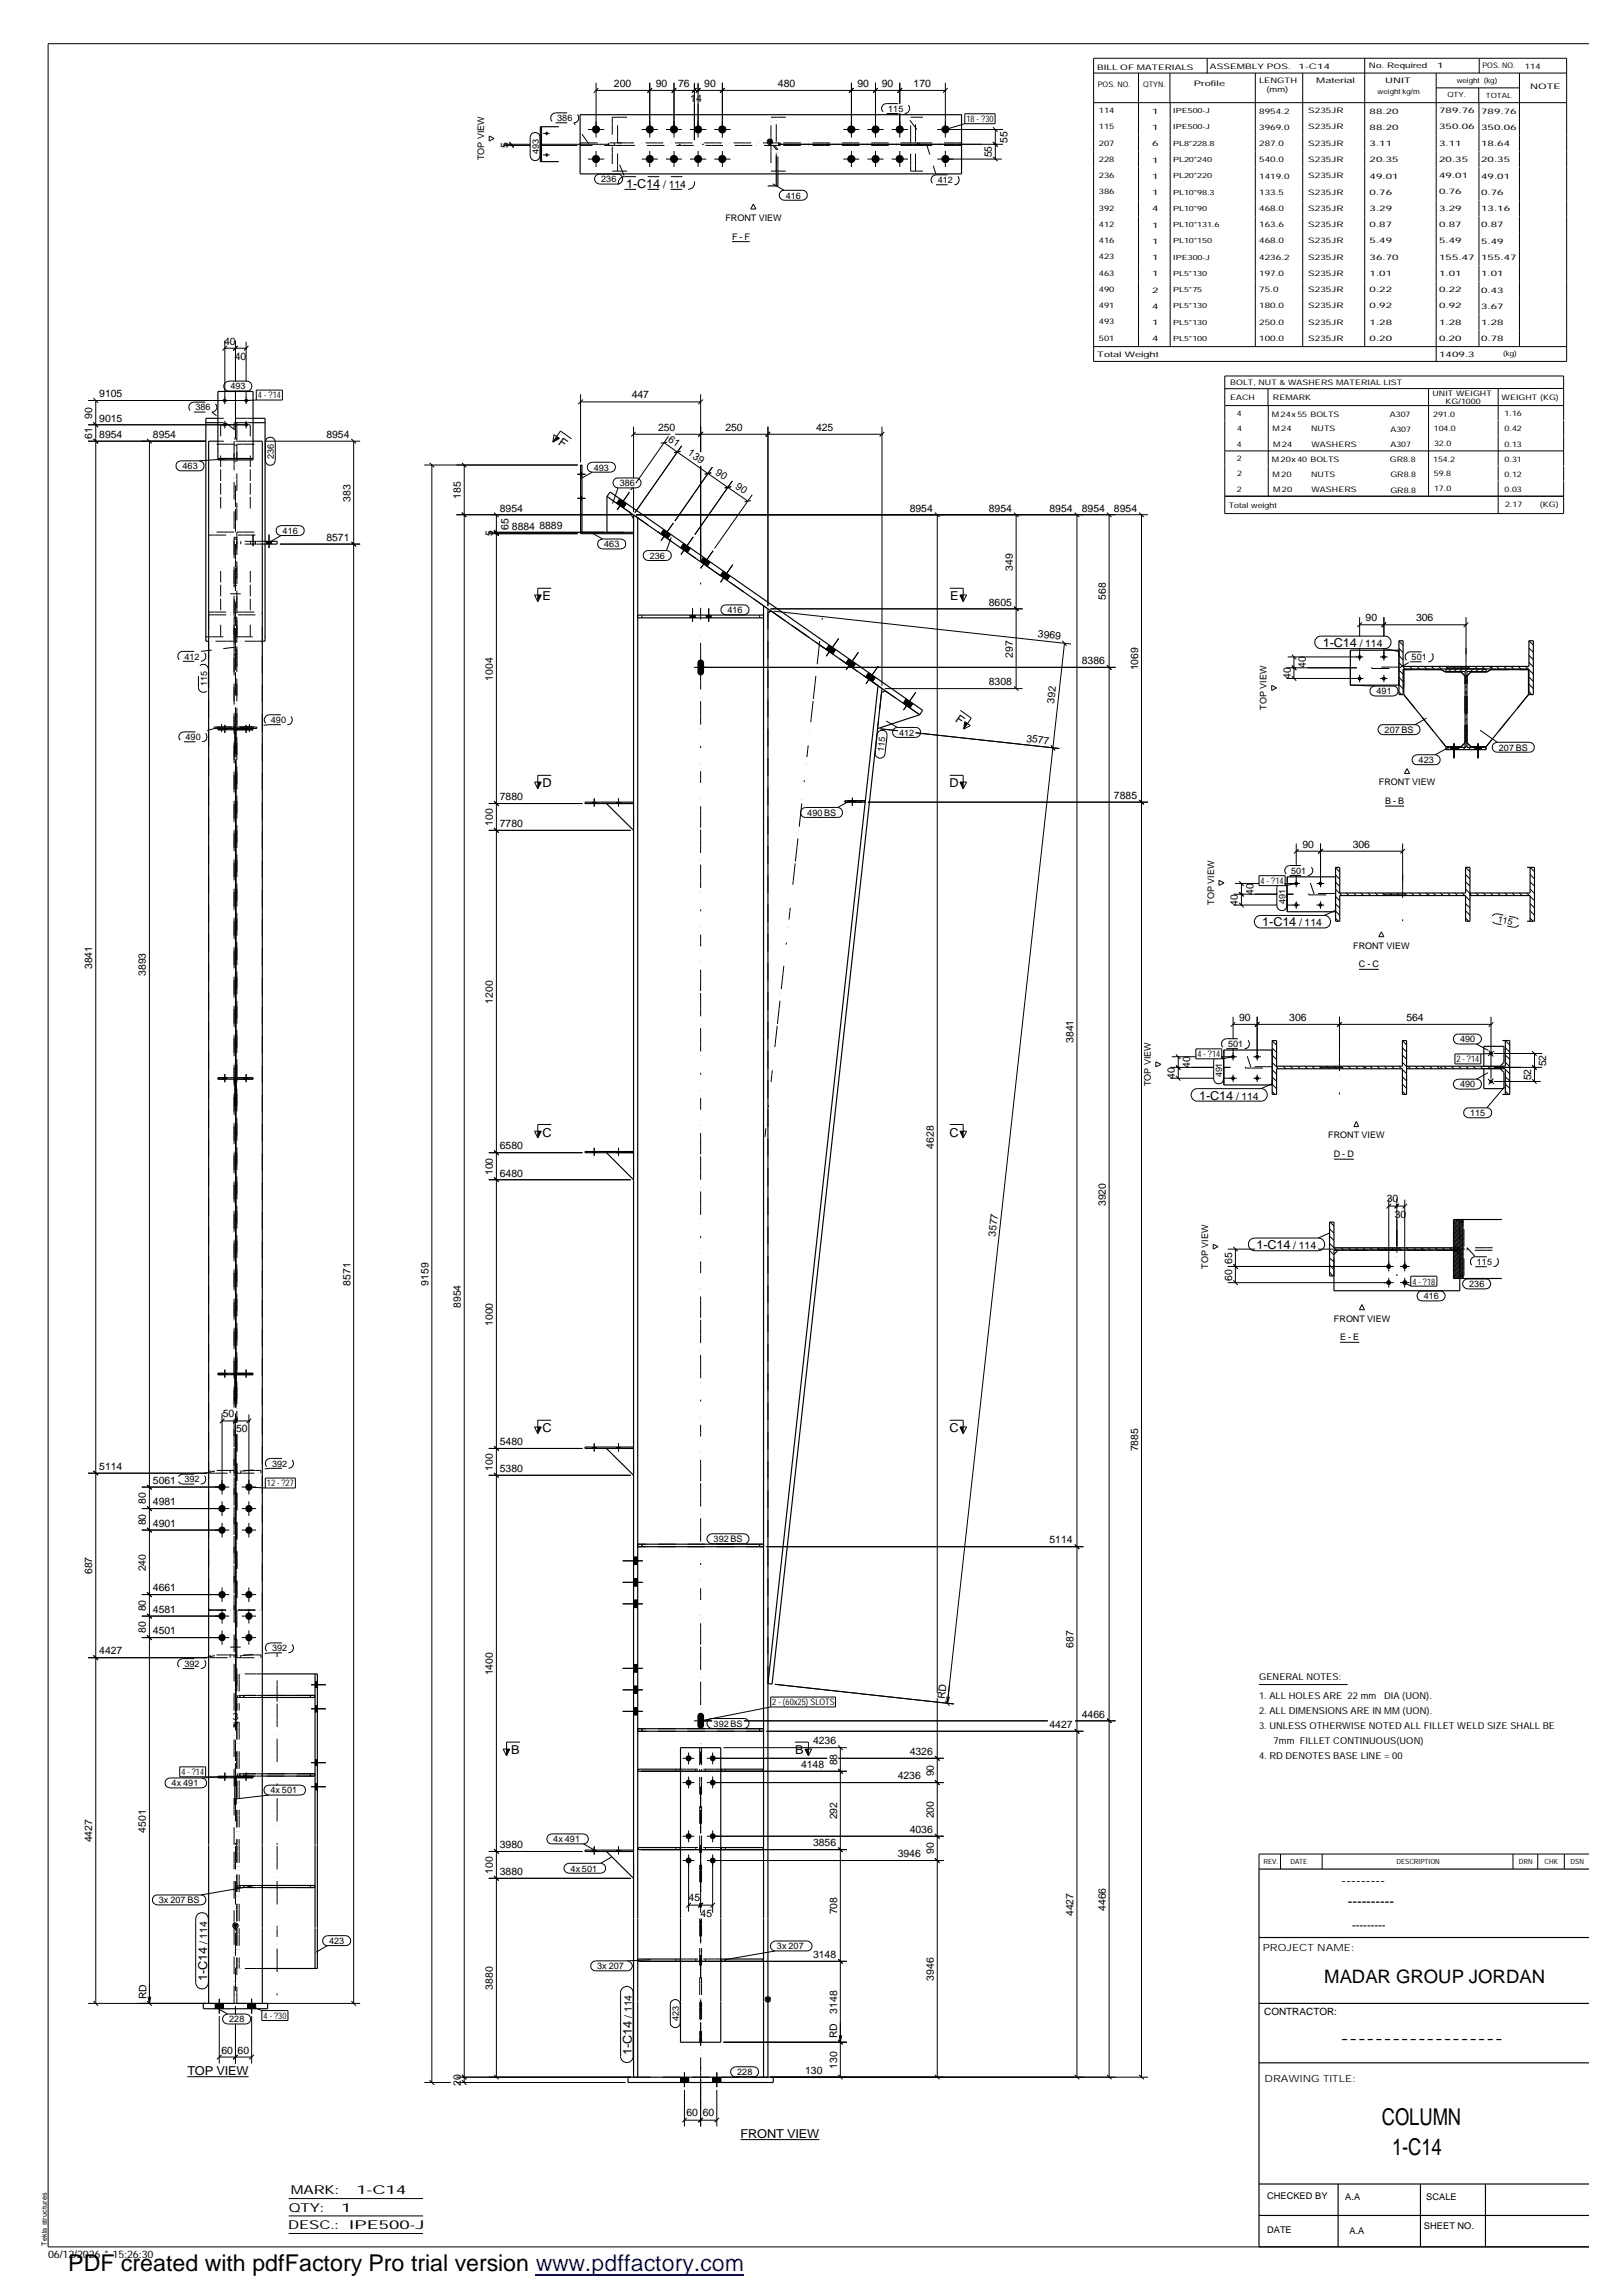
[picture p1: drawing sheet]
<svg xmlns="http://www.w3.org/2000/svg" width="297mm" height="420mm" viewBox="0 0 297 420" stroke-linecap="round" stroke-linejoin="round" font-family="sans-serif">
<defs><g id="words">
<g font-size="4.2">
<text x="252.9" y="389">COLUMN</text>
<text x="254.8" y="394.5">1-C14</text>
<text x="12.5" y="415.8">PDF created with pdfFactory Pro trial version www.pdffactory.com</text>
</g>
<text font-size="3.4" x="242.4" y="363">MADAR GROUP JORDAN</text>
<g font-size="2.5">
<text x="245.5" y="345.1">---------</text>
<text x="246.7" y="349">----------</text>
<text x="245.4" y="374">-------------------</text>
</g>
<g font-size="2.2">
<text x="114.6" y="34.4">1-C14</text>
<text x="102" y="81.2" transform="rotate(35 102 81.2)">F</text>
<text x="99.3" y="109.9">E</text>
<text x="173.9" y="109.9">E</text>
<text x="242.1" y="118.4">1-C14</text>
<text x="174.7" y="132" transform="rotate(35 174.7 132)">F</text>
<text x="99.3" y="144.1">D</text>
<text x="173.8" y="144.1">D</text>
<text x="231" y="169.6">1-C14</text>
<text x="219.5" y="201.3">1-C14</text>
<text x="99.3" y="208.1">C</text>
<text x="173.8" y="208.1">C</text>
<text x="230" y="228.7">1-C14</text>
<text x="99.3" y="262.2">C</text>
<text x="173.8" y="262.2">C</text>
<text x="93.6" y="321.2">B</text>
<text x="145.5" y="321.2">B</text>
<text x="37.9" y="362.7" transform="rotate(-90 37.9 362.7)">1-C14</text>
<text x="115.7" y="376.2" transform="rotate(-90 115.7 376.2)">1-C14</text>
<text x="34.3" y="379.8">TOP VIEW</text>
<text x="135.6" y="391.3">FRONT VIEW</text>
<text x="53.2" y="401.7">MARK:</text>
<text x="65.2" y="401.7">1-C14</text>
<text x="52.8" y="404.9">QTY:</text>
<text x="62.4" y="404.9">1</text>
<text x="52.7" y="408.1">DESC.:</text>
<text x="63.9" y="408">IPE500-J</text>
</g>
<text font-size="2.1" x="247.5" y="353.1">---------</text>
<g font-size="1.9">
<text x="112.4" y="15.9">200</text>
<text x="120" y="15.9">90</text>
<text x="124.1" y="15.9">76</text>
<text x="128.9" y="15.9">90</text>
<text x="142.4" y="15.9">480</text>
<text x="156.9" y="15.9">90</text>
<text x="161.4" y="15.9">90</text>
<text x="167.2" y="15.9">170</text>
<text x="126.3" y="18.7">14</text>
<text x="93" y="27.1" transform="rotate(-90 93 27.1)">5</text>
<text x="181.5" y="28.8" transform="rotate(-90 181.5 28.8)">55</text>
<text x="184.4" y="26.2" transform="rotate(-90 184.4 26.2)">55</text>
<text x="121.4" y="34.4">/ 114</text>
<text x="41" y="63.1">40</text>
<text x="43" y="65.9">40</text>
<text x="16.9" y="76.6" transform="rotate(-90 16.9 76.6)">90</text>
<text x="18.2" y="77.2">9015</text>
<text x="18.2" y="72.7">9105</text>
<text x="115.6" y="72.9">447</text>
<text x="16.9" y="80.3" transform="rotate(-90 16.9 80.3)">61</text>
<text x="18.2" y="80.2">8954</text>
<text x="28" y="80.2">8954</text>
<text x="59.7" y="80.2">8954</text>
<text x="120.4" y="78.8">250</text>
<text x="122.2" y="80.7" transform="rotate(35 122.2 80.7)">61</text>
<text x="125.8" y="83.2" transform="rotate(35 125.8 83.2)">139</text>
<text x="132.8" y="78.8">250</text>
<text x="149.4" y="78.8">425</text>
<text x="130.9" y="86.7" transform="rotate(35 130.9 86.7)">90</text>
<text x="134.5" y="89.3" transform="rotate(35 134.5 89.3)">90</text>
<text x="64.1" y="91.8" transform="rotate(-90 64.1 91.8)">383</text>
<text x="84.3" y="91.4" transform="rotate(-90 84.3 91.4)">185</text>
<text x="91.5" y="93.7">8954</text>
<text x="166.5" y="93.7">8954</text>
<text x="181" y="93.7">8954</text>
<text x="192.1" y="93.7">8954</text>
<text x="198" y="93.7">8954</text>
<text x="203.9" y="93.7">8954</text>
<text x="59.7" y="99">8571</text>
<text x="90.2" y="98.1" transform="rotate(-90 90.2 98.1)">5</text>
<text x="93" y="96.9" transform="rotate(-90 93 96.9)">65</text>
<text x="93.7" y="97.1">8884</text>
<text x="98.7" y="96.9">8889</text>
<text x="185.4" y="104.5" transform="rotate(-90 185.4 104.5)">349</text>
<text x="181" y="110.9">8605</text>
<text x="202.4" y="109.9" transform="rotate(-90 202.4 109.9)">568</text>
<text x="249.9" y="113.7">90</text>
<text x="259.2" y="113.7">306</text>
<text x="189.9" y="116.6" transform="rotate(6 189.9 116.6)">3969</text>
<text x="248.9" y="118.4">/ 114</text>
<text x="90.2" y="124.6" transform="rotate(-90 90.2 124.6)">1004</text>
<text x="181" y="125.5">8308</text>
<text x="185.4" y="120.4" transform="rotate(-90 185.4 120.4)">297</text>
<text x="198" y="121.6">8386</text>
<text x="208.3" y="122.7" transform="rotate(-90 208.3 122.7)">1069</text>
<text x="236.2" y="124.3" transform="rotate(-90 236.2 124.3)">40</text>
<text x="239" y="122.3" transform="rotate(-90 239 122.3)">40</text>
<text x="193" y="128.9" transform="rotate(-84 193 128.9)">392</text>
<text x="187.8" y="135.8" transform="rotate(6 187.8 135.8)">3577</text>
<text x="91.5" y="146.5">7880</text>
<text x="203.9" y="146.3">7885</text>
<text x="90.2" y="151.2" transform="rotate(-90 90.2 151.2)">100</text>
<text x="91.5" y="151.4">7780</text>
<text x="238.4" y="155.2">90</text>
<text x="247.6" y="155.2">306</text>
<text x="226.6" y="165.8" transform="rotate(-90 226.6 165.8)">40</text>
<text x="229.4" y="163.8" transform="rotate(-90 229.4 163.8)">40</text>
<text x="237.8" y="169.6">/ 114</text>
<text x="16.9" y="177.4" transform="rotate(-90 16.9 177.4)">3841</text>
<text x="26.7" y="178.7" transform="rotate(-90 26.7 178.7)">3893</text>
<text x="90.2" y="183.7" transform="rotate(-90 90.2 183.7)">1200</text>
<text x="196.5" y="190.9" transform="rotate(-90 196.5 190.9)">3841</text>
<text x="226.8" y="186.9">90</text>
<text x="236" y="186.9">306</text>
<text x="257.4" y="186.9">564</text>
<text x="215" y="197.5" transform="rotate(-90 215 197.5)">40</text>
<text x="217.8" y="195.5" transform="rotate(-90 217.8 195.5)">40</text>
<text x="280.2" y="197.8" transform="rotate(-90 280.2 197.8)">52</text>
<text x="283" y="195.2" transform="rotate(-90 283 195.2)">52</text>
<text x="226.2" y="201.3">/ 114</text>
<text x="90.2" y="215.1" transform="rotate(-90 90.2 215.1)">100</text>
<text x="91.5" y="215.4">6480</text>
<text x="91.5" y="210.4">6580</text>
<text x="170.9" y="210.3" transform="rotate(-90 170.9 210.3)">4628</text>
<text x="202.4" y="220.8" transform="rotate(-90 202.4 220.8)">3920</text>
<text x="253.8" y="220.1">30</text>
<text x="182.2" y="226.4" transform="rotate(-84 182.2 226.4)">3577</text>
<text x="255.3" y="222.9">30</text>
<text x="225.5" y="231.4" transform="rotate(-90 225.5 231.4)">65</text>
<text x="236.7" y="228.7">/ 114</text>
<text x="64.1" y="235.4" transform="rotate(-90 64.1 235.4)">8571</text>
<text x="78.4" y="235.4" transform="rotate(-90 78.4 235.4)">9159</text>
<text x="84.3" y="239.4" transform="rotate(-90 84.3 239.4)">8954</text>
<text x="225.5" y="234.4" transform="rotate(-90 225.5 234.4)">60</text>
<text x="90.2" y="242.7" transform="rotate(-90 90.2 242.7)">1000</text>
<text x="40.8" y="259.5">50</text>
<text x="43.2" y="262.3">50</text>
<text x="18.2" y="269.1">5114</text>
<text x="90.2" y="269.2" transform="rotate(-90 90.2 269.2)">100</text>
<text x="91.5" y="269.5">5380</text>
<text x="91.5" y="264.6">5480</text>
<text x="208.3" y="265.7" transform="rotate(-90 208.3 265.7)">7885</text>
<text x="26.7" y="275.3" transform="rotate(-90 26.7 275.3)">80</text>
<text x="28" y="275.6">4981</text>
<text x="28" y="271.7">5061</text>
<text x="26.7" y="279.3" transform="rotate(-90 26.7 279.3)">80</text>
<text x="28" y="279.5">4901</text>
<text x="26.7" y="287.7" transform="rotate(-90 26.7 287.7)">240</text>
<text x="192.1" y="282.6">5114</text>
<text x="16.9" y="288.2" transform="rotate(-90 16.9 288.2)">687</text>
<text x="28" y="291.3">4661</text>
<text x="26.7" y="298.9" transform="rotate(-90 26.7 298.9)">80</text>
<text x="26.7" y="295" transform="rotate(-90 26.7 295)">80</text>
<text x="28" y="299.2">4501</text>
<text x="28" y="295.3">4581</text>
<text x="18.2" y="302.9">4427</text>
<text x="196.5" y="301.7" transform="rotate(-90 196.5 301.7)">687</text>
<text x="90.2" y="306.7" transform="rotate(-90 90.2 306.7)">1400</text>
<text x="172.9" y="311" transform="rotate(-84 172.9 311)">RD</text>
<text x="42.6" y="315">3</text>
<text x="192.1" y="316.4">4427</text>
<text x="198" y="314.5">4466</text>
<text x="146.6" y="323.7">4148</text>
<text x="148.8" y="319.4">4236</text>
<text x="153.2" y="323.2" transform="rotate(-90 153.2 323.2)">88</text>
<text x="166.5" y="321.3">4326</text>
<text x="164.3" y="325.8">4236</text>
<text x="170.9" y="325.2" transform="rotate(-90 170.9 325.2)">90</text>
<text x="26.7" y="335.5" transform="rotate(-90 26.7 335.5)">4501</text>
<text x="153.2" y="333.1" transform="rotate(-90 153.2 333.1)">292</text>
<text x="166.5" y="335.6">4036</text>
<text x="170.9" y="332.9" transform="rotate(-90 170.9 332.9)">200</text>
<text x="16.9" y="337.3" transform="rotate(-90 16.9 337.3)">4427</text>
<text x="91.5" y="338.4">3980</text>
<text x="148.8" y="338">3856</text>
<text x="164.3" y="340">3946</text>
<text x="170.9" y="339.5" transform="rotate(-90 170.9 339.5)">90</text>
<text x="90.2" y="343" transform="rotate(-90 90.2 343)">100</text>
<text x="91.5" y="343.3">3880</text>
<text x="126" y="348.1">45</text>
<text x="128.2" y="350.9">45</text>
<text x="153.2" y="350.5" transform="rotate(-90 153.2 350.5)">708</text>
<text x="196.5" y="350.8" transform="rotate(-90 196.5 350.8)">4427</text>
<text x="202.4" y="349.8" transform="rotate(-90 202.4 349.8)">4466</text>
<text x="37.9" y="355.9" transform="rotate(-90 37.9 355.9)">/ 114</text>
<text x="148.8" y="358.5">3148</text>
<text x="90.2" y="364.2" transform="rotate(-90 90.2 364.2)">3880</text>
<text x="170.9" y="362.6" transform="rotate(-90 170.9 362.6)">3946</text>
<text x="26.8" y="366.1" transform="rotate(-90 26.8 366.1)">RD</text>
<text x="115.7" y="369.4" transform="rotate(-90 115.7 369.4)">/ 114</text>
<text x="153.2" y="368.6" transform="rotate(-90 153.2 368.6)">3148</text>
<text x="40.5" y="376">60</text>
<text x="43.5" y="376">60</text>
<text x="153.2" y="373.2" transform="rotate(-90 153.2 373.2)">RD</text>
<text x="84.3" y="381.8" transform="rotate(-90 84.3 381.8)">20</text>
<text x="147.4" y="379.7">130</text>
<text x="153.2" y="378.7" transform="rotate(-90 153.2 378.7)">130</text>
<text x="125.6" y="387.5">60</text>
<text x="128.6" y="387.5">60</text>
<text x="8.8" y="413.3">06/12/2026 * 15:26:30</text>
</g>
<g font-size="1.8">
<text x="231.1" y="357.3">PROJECT NAME:</text>
<text x="231.4" y="368.9">CONTRACTOR:</text>
<text x="231.4" y="381.2">DRAWING TITLE:</text>
</g>
<g font-size="1.7">
<text x="102" y="22.2">386</text>
<text x="162.6" y="20.5">115</text>
<text x="176.9" y="22.4">18 - ?30</text>
<text x="88.6" y="29.4" transform="rotate(-90 88.6 29.4)">TOP VIEW</text>
<text x="98.6" y="28.2" transform="rotate(-90 98.6 28.2)">493</text>
<text x="110" y="33.4">236</text>
<text x="171.6" y="33.5">412</text>
<text x="132.8" y="40.4">FRONT VIEW</text>
<text x="143.8" y="36.4">416</text>
<text x="134" y="43.9">F - F</text>
<text x="42.2" y="71.3">493</text>
<text x="35.8" y="75.1">386</text>
<text x="47.2" y="72.9">4 - ?14</text>
<text x="50.1" y="84" transform="rotate(-90 50.1 84)">236</text>
<text x="33.4" y="85.9">463</text>
<text x="108.7" y="86.1">493</text>
<text x="113.4" y="89">386</text>
<text x="51.7" y="97.7">416</text>
<text x="110.6" y="100.2">463</text>
<text x="118.9" y="102.3">236</text>
<text x="133.1" y="112.3">416</text>
<text x="33.7" y="120.8">412</text>
<text x="37.9" y="125.6" transform="rotate(-90 37.9 125.6)">115</text>
<text x="258.4" y="120.9">501</text>
<text x="231.8" y="130" transform="rotate(-90 231.8 130)">TOP VIEW</text>
<text x="251.9" y="127.1">491</text>
<text x="34" y="135.5">490</text>
<text x="49.6" y="132.4">490</text>
<text x="161.8" y="137.7" transform="rotate(-84 161.8 137.7)">115</text>
<text x="164.5" y="134.7">412</text>
<text x="253.4" y="134.2">207 BS</text>
<text x="274.3" y="137.4">207 BS</text>
<text x="252.3" y="143.8">FRONT VIEW</text>
<text x="259.6" y="139.7">423</text>
<text x="147.7" y="149.4">490 BS</text>
<text x="253.5" y="147.2">B - B</text>
<text x="230.7" y="161.8">4 - ?14</text>
<text x="236.3" y="160">501</text>
<text x="222.2" y="165.7" transform="rotate(-90 222.2 165.7)">TOP VIEW</text>
<text x="235.2" y="165.5" transform="rotate(-90 235.2 165.5)">491</text>
<text x="247.6" y="173.7">FRONT VIEW</text>
<text x="274.1" y="168.8" transform="rotate(12 274.1 168.8)">115</text>
<text x="248.7" y="177.1">C - C</text>
<text x="224.7" y="191.7">501</text>
<text x="267.2" y="190.8">490</text>
<text x="219.2" y="193.5">4 - ?14</text>
<text x="223.7" y="197.2" transform="rotate(-90 223.7 197.2)">491</text>
<text x="266.6" y="194.5">2 - ?14</text>
<text x="210.6" y="198.8" transform="rotate(-90 210.6 198.8)">TOP VIEW</text>
<text x="267.2" y="199.1">490</text>
<text x="243.1" y="208.4">FRONT VIEW</text>
<text x="269.1" y="204.3">115</text>
<text x="244.1" y="211.8">D - D</text>
<text x="221.1" y="232.2" transform="rotate(-90 221.1 232.2)">TOP VIEW</text>
<text x="270.3" y="231.6">115</text>
<text x="258.5" y="235.2">4 - ?18</text>
<text x="260.6" y="237.9">416</text>
<text x="268.9" y="235.7">236</text>
<text x="244.1" y="241.9">FRONT VIEW</text>
<text x="245.3" y="245.4">E - E</text>
<text x="49.8" y="268.5">392</text>
<text x="33.7" y="271.4">392</text>
<text x="48.9" y="272.1">12 - ?27</text>
<text x="130.6" y="282.3">392 BS</text>
<text x="33.7" y="305.2">392</text>
<text x="49.8" y="302.3">392</text>
<text x="230.4" y="311.1">1. ALL HOLES ARE 22 mm</text>
<text x="230.4" y="307.6">GENERAL NOTES:</text>
<text x="253.3" y="311.1">DIA (UON).</text>
<text x="130.6" y="316.1">392 BS</text>
<text x="141.4" y="312.2">2 - (60x25) SLOTS</text>
<text x="230.4" y="313.8">2. ALL DIMENSIONS ARE IN MM (UON).</text>
<text x="230.4" y="316.5">3. UNLESS OTHERWISE NOTED ALL FILLET WELD SIZE SHALL BE</text>
<text x="230.4" y="321.9">4. RD DENOTES BASE LINE = 00</text>
<text x="233.1" y="319.2">7mm FILLET CONTINUOUS(UON)</text>
<text x="31.4" y="327">4x 491</text>
<text x="33.2" y="325">4 - ?14</text>
<text x="49.5" y="328.3">4x 501</text>
<text x="101.3" y="337.3">4x 491</text>
<text x="104.4" y="342.6">4x 501</text>
<text x="29.1" y="348.4">3x 207 BS</text>
<text x="60.2" y="355.9">423</text>
<text x="142.2" y="356.9">3x 207</text>
<text x="109.3" y="360.5">3x 207</text>
<text x="42" y="370.2">228</text>
<text x="48.2" y="369.6">4 - ?30</text>
<text x="124.2" y="370" transform="rotate(-90 124.2 370)">423</text>
<text x="134.9" y="379.9">228</text>
<text x="231.9" y="402.5">CHECKED BY</text>
<text x="246.2" y="402.8">A.A</text>
<text x="261" y="402.8">SCALE</text>
<text x="231.9" y="408.8">DATE</text>
<text x="247" y="409">A.A</text>
<text x="260.6" y="408.1">SHEET NO.</text>
</g>
<g font-size="1.4">
<text x="200.8" y="12.8">BILL OF MATERIALS</text>
<text x="200.9" y="16">POS. NO.</text>
<text x="209.2" y="15.9">QTYN.</text>
<text x="218.5" y="15.7">Profile</text>
<text x="221.4" y="12.7">ASSEMBLY POS.</text>
<text x="230.4" y="15.1">LENGTH</text>
<text x="231.8" y="16.9">(mm)</text>
<text x="237.7" y="12.7">1-C14</text>
<text x="240.9" y="15.2">Material</text>
<text x="250.5" y="12.5">No. Required</text>
<text x="253.5" y="15.2">UNIT</text>
<text x="263" y="12.5">1</text>
<text x="271.3" y="12.5">POS. NO.</text>
<text x="279.1" y="12.6">114</text>
<text x="280.1" y="16.3">NOTE</text>
<text x="201.1" y="20.7">114</text>
<text x="201.1" y="23.7">115</text>
<text x="210.9" y="20.8">1</text>
<text x="210.9" y="23.8">1</text>
<text x="230.5" y="20.8">8954.2</text>
<text x="230.5" y="23.7">3969.0</text>
<text x="239.4" y="20.7">S235JR</text>
<text x="239.4" y="23.7">S235JR</text>
<text x="250.7" y="20.8">88.20</text>
<text x="250.7" y="23.7">88.20</text>
<text x="263.4" y="20.7">789.76</text>
<text x="263.4" y="23.7">350.06</text>
<text x="271.1" y="20.8">789.76</text>
<text x="271.1" y="23.8">350.06</text>
<text x="201.1" y="26.7">207</text>
<text x="201.1" y="29.6">228</text>
<text x="210.9" y="26.8">6</text>
<text x="210.9" y="29.8">1</text>
<text x="230.5" y="26.7">287.0</text>
<text x="230.5" y="29.7">540.0</text>
<text x="239.4" y="26.7">S235JR</text>
<text x="239.4" y="29.7">S235JR</text>
<text x="250.7" y="26.7">3.11</text>
<text x="250.7" y="29.7">20.35</text>
<text x="263.4" y="26.7">3.11</text>
<text x="263.4" y="29.7">20.35</text>
<text x="271.1" y="26.8">18.64</text>
<text x="271.1" y="29.7">20.35</text>
<text x="201.1" y="32.6">236</text>
<text x="201.1" y="35.6">386</text>
<text x="210.9" y="32.7">1</text>
<text x="210.9" y="35.7">1</text>
<text x="230.5" y="32.7">1419.0</text>
<text x="230.5" y="35.6">133.5</text>
<text x="239.4" y="32.6">S235JR</text>
<text x="239.4" y="35.6">S235JR</text>
<text x="250.7" y="32.7">49.01</text>
<text x="250.7" y="35.6">0.76</text>
<text x="263.4" y="32.6">49.01</text>
<text x="263.4" y="35.6">0.76</text>
<text x="271.1" y="32.7">49.01</text>
<text x="271.1" y="35.7">0.76</text>
<text x="201.1" y="38.6">392</text>
<text x="201.1" y="41.5">412</text>
<text x="210.9" y="38.7">4</text>
<text x="210.9" y="41.7">1</text>
<text x="230.5" y="38.6">468.0</text>
<text x="230.5" y="41.6">163.6</text>
<text x="239.4" y="38.6">S235JR</text>
<text x="239.4" y="41.6">S235JR</text>
<text x="250.7" y="38.7">3.29</text>
<text x="250.7" y="41.6">0.87</text>
<text x="263.4" y="38.6">3.29</text>
<text x="263.4" y="41.6">0.87</text>
<text x="271.1" y="38.7">13.16</text>
<text x="271.1" y="41.6">0.87</text>
<text x="201.1" y="44.5">416</text>
<text x="201.1" y="47.5">423</text>
<text x="210.9" y="44.6">1</text>
<text x="210.9" y="47.6">1</text>
<text x="230.5" y="44.6">468.0</text>
<text x="230.5" y="47.5">4236.2</text>
<text x="239.4" y="44.5">S235JR</text>
<text x="239.4" y="47.5">S235JR</text>
<text x="250.7" y="44.6">5.49</text>
<text x="250.7" y="47.5">36.70</text>
<text x="263.4" y="44.5">5.49</text>
<text x="263.4" y="47.5">155.47</text>
<text x="271.1" y="44.6">5.49</text>
<text x="271.1" y="47.6">155.47</text>
<text x="201.1" y="50.5">463</text>
<text x="201.1" y="53.5">490</text>
<text x="210.9" y="50.6">1</text>
<text x="210.9" y="53.6">2</text>
<text x="230.5" y="50.5">197.0</text>
<text x="230.5" y="53.5">75.0</text>
<text x="239.4" y="50.5">S235JR</text>
<text x="239.4" y="53.5">S235JR</text>
<text x="250.7" y="50.5">1.01</text>
<text x="250.7" y="53.5">0.22</text>
<text x="263.4" y="50.5">1.01</text>
<text x="263.4" y="53.5">0.22</text>
<text x="271.1" y="50.5">1.01</text>
<text x="271.1" y="53.6">0.43</text>
<text x="201.1" y="56.4">491</text>
<text x="201.1" y="59.4">493</text>
<text x="210.9" y="56.5">4</text>
<text x="210.9" y="59.5">1</text>
<text x="230.5" y="56.5">180.0</text>
<text x="230.5" y="59.4">250.0</text>
<text x="239.4" y="56.5">S235JR</text>
<text x="239.4" y="59.4">S235JR</text>
<text x="250.7" y="56.5">0.92</text>
<text x="250.7" y="59.5">1.28</text>
<text x="263.4" y="56.4">0.92</text>
<text x="263.4" y="59.4">1.28</text>
<text x="271.1" y="56.5">3.67</text>
<text x="271.1" y="59.5">1.28</text>
<text x="200.8" y="65.4">Total Weight</text>
<text x="201.1" y="62.4">501</text>
<text x="210.9" y="62.5">4</text>
<text x="230.5" y="62.4">100.0</text>
<text x="239.4" y="62.4">S235JR</text>
<text x="250.7" y="62.4">0.20</text>
<text x="263.4" y="62.4">0.20</text>
<text x="263.4" y="65.3">1409.3</text>
<text x="271.1" y="62.5">0.78</text>
<text x="225.1" y="70.4">BOLT, NUT &amp; WASHERS MATERIAL LIST</text>
<text x="225.1" y="73.3">EACH</text>
<text x="226.4" y="76.2">4</text>
<text x="232.7" y="76.3">M 24x 55 BOLTS</text>
<text x="233" y="73.2">REMARK</text>
<text x="254.4" y="76.3">A307</text>
<text x="262.2" y="72.4">UNIT WEIGHT</text>
<text x="262.3" y="76.3">291.0</text>
<text x="264.6" y="73.9">KG/1000</text>
<text x="274.8" y="73.2">WEIGHT (KG)</text>
<text x="275.4" y="76.2">1.16</text>
<text x="226.4" y="81.7">4</text>
<text x="226.4" y="78.9">4</text>
<text x="232.9" y="79">M 24</text>
<text x="233" y="81.7">M 24</text>
<text x="239.9" y="79">NUTS</text>
<text x="240" y="81.7">WASHERS</text>
<text x="254.5" y="79.1">A307</text>
<text x="254.5" y="81.9">A307</text>
<text x="262.4" y="78.9">104.0</text>
<text x="262.5" y="81.7">32.0</text>
<text x="275.4" y="79">0.42</text>
<text x="275.4" y="81.7">0.13</text>
<text x="226.4" y="84.5">2</text>
<text x="226.4" y="87.2">2</text>
<text x="232.7" y="84.6">M 20x 40 BOLTS</text>
<text x="232.9" y="87.2">M 20</text>
<text x="239.9" y="87.2">NUTS</text>
<text x="254.4" y="84.6">GR8.8</text>
<text x="254.5" y="87.4">GR8.8</text>
<text x="262.3" y="84.5">154.2</text>
<text x="262.4" y="87.2">59.8</text>
<text x="262.5" y="90">17.0</text>
<text x="275.4" y="84.5">0.31</text>
<text x="275.4" y="87.2">0.12</text>
<text x="224.9" y="93">Total weight</text>
<text x="226.4" y="90">2</text>
<text x="233" y="90">M 20</text>
<text x="240" y="90">WASHERS</text>
<text x="254.5" y="90.2">GR8.8</text>
<text x="275.4" y="90">0.03</text>
<text x="275.5" y="92.9">2.17</text>
<text x="281.8" y="92.8">(KG)</text>
</g>
<g font-size="1.3">
<text x="252.1" y="17.1">weight kg/m</text>
<text x="264.9" y="17.8">QTY.</text>
<text x="266.6" y="15.2">weight (kg)</text>
<text x="271.9" y="17.9">TOTAL</text>
<text x="214.7" y="20.7">IPE500-J</text>
<text x="214.7" y="23.7">IPE500-J</text>
<text x="214.7" y="26.7">PL8*228.8</text>
<text x="214.7" y="29.7">PL20*240</text>
<text x="214.7" y="32.6">PL20*220</text>
<text x="214.7" y="35.6">PL10*98.3</text>
<text x="214.7" y="38.6">PL10*90</text>
<text x="214.7" y="41.6">PL10*131.6</text>
<text x="214.7" y="44.6">PL10*150</text>
<text x="214.7" y="47.5">IPE300-J</text>
<text x="214.7" y="50.5">PL5*130</text>
<text x="214.7" y="53.5">PL5*75</text>
<text x="214.7" y="56.5">PL5*130</text>
<text x="214.7" y="59.4">PL5*130</text>
<text x="214.7" y="62.4">PL5*100</text>
<text x="275.1" y="65.2">(kg)</text>
<text x="231.2" y="341.3">REV.</text>
<text x="236.2" y="341.2">DATE</text>
<text x="255.6" y="341.3">DESCRIPTION</text>
<text x="278" y="341.2">DRN</text>
<text x="282.7" y="341.2">CHK</text>
<text x="287.4" y="341.3">DSN</text>
<text x="8.6" y="411.1" transform="rotate(-90 8.6 411.1)">Tekla structures</text>
</g>
</g></defs>
<g fill="none" stroke="#000" stroke-width=".18">
<path d="M109.1 15.2v10M109.1 16.6h63.9M109.5 16.1l-.8 .9M118.9 15.2v10M119.3 16.1l-.8 .9M123.4 15.2v10M123.7 16.1l-.8 .9M126.7 16.9l.8-.8-.8 .9M127.1 15.2v10.5M127.8 15.2v10M128.2 16.1l-.9 .9M132.2 15.2v10"/>
<path d="M132.6 16.1l-.8 .9M155.8 15.2v10M156.2 16.1l-.8 .9M160.2 15.2v10M160.7 16.1l-.9 .9M164.7 15.2v3.8M165.1 16.1l-.8 .9M173 15.2v10M173.4 16.1l-.8 .9M200.2 10.7h86.5v55.5h-86.5zM200.2 13.4h86.5M200.2 18.8h86.5"/>
<path d="M208.4 13.4v50.1M214.1 13.4v5.4M214.2 18.8v44.7M220.9 10.7v2.8M229.7 13.4v50.1M238.4 13.4v50.1M249.8 10.7v52.8M262.8 13.4v52.8M262.8 16.1h15.3M270.6 16.1v2.7M270.7 18.8v44.7M270.7 10.7v2.7"/>
<path d="M278.1 13.4v50.1M290.7 8h-281.9v403.4h281.9M89.5 24.9l.9 .5-.9 .4zM92.2 26.4h4.9M92.2 26.6h4.9M93.2 26.2l.8 .9M93.2 26l.8 .8M93.6 26.4v.2M97.3 24.5a.93 .93 0 0 1 1-.2 .93 .93 0 0 1 .5 .8v3.4a.91 .91 0 0 1-.9 .9 .91 .91 0 0 1-.9-.9v-3.4zM98.8 26.4h12.7M98.8 26.6h6.9M99.4 24.4h1.2"/>
<path d="M99.4 28.4h1.2M107.6 23.7h3M107.6 29.1h3M109.1 32.1l.6-.2h3.4a.91 .91 0 0 1 .9 .9 .91 .91 0 0 1-.9 .9h-3.4a.92 .92 0 0 1-.8-.6 .92 .92 0 0 1 .2-1zM109.1 27.6v3M117.4 23.7h3M117.4 29.1h3M118.9 27.6v3M121.9 23.7h2.9M121.9 29.1h2.9M123.4 27.6v3M126.3 23.7h2.9"/>
<path d="M126.3 29.1h2.9M127.8 27.6v3M130.7 23.7h3M130.7 29.1h3M132.2 27.6v3M137.9 37.3l.4 1h-.9zM141.4 33.7l2.1 1.1M142.6 26.4h41M142.9 35.1l.6-.3h3.4a.91 .91 0 0 1 .8 1 .91 .91 0 0 1-.8 .9h-3.4a.92 .92 0 0 1-.8-.6 .92 .92 0 0 1 .2-1zM154.3 23.7h3M154.3 29.1h3M155.8 27.6v3"/>
<path d="M158.7 23.7h3M158.7 29.1h3M160.2 27.6v3M163.2 23.7h3M163.2 29.1h3M164.7 20.7v4.5M164.7 27.6v3M171.5 23.7h12.1M171.5 29.1h11.8M173 27.6v3M176.6 20.8h5.5v1.8h-5.5zM176.6 22.6l-3.6 1.1"/>
<path d="M181.7 28.7l.9 .8M181.7 26l.9 .8M181.7 23.3l.9 .8M182.2 23.7v5.4M134 44.2h3.2M16.1 77.8h29.7M16.1 73.3h29.7M17.1 77.3l.8 .9M17.1 72.9l.8 .8M17.5 73.3v293.5M41.1 62.4v11.6M41.1 77v1.4"/>
<path d="M41.1 63.8h3.9M41.2 70.1l.7-.3h3.3a.91 .91 0 0 1 .9 .9 .91 .91 0 0 1-.9 .9h-3.3a.88 .88 0 0 1-.9-.6 .88 .88 0 0 1 .2-.9zM41.5 63.3l-.8 .9M43.1 62.4v7.5M43.1 71.5v8.8M43.5 63.3l-.8 .9M45 62.6v7.3M45 71.5v2.5M45 77v1.4M45.5 63.3l-.8 .9M46.9 71.4h4.8v1.8h-4.8zM46.9 73.2l-1.9 .1"/>
<path d="M101.4 79.6l1 .7-1.2 .6zM106.3 73.6h21.9M106.3 72.2v12.5M106.7 73.2l-.9 .8M116 79.5h6.7M116 78.1v9.4M116.3 79.1l-.8 .8M122.3 79.9l-5.9 8.5M123.6 79.5h37.8M128.2 72.2v10.6M128.7 73.2l-.9 .8M128.7 79.1l-.9 .8"/>
<path d="M140.5 78.1v32.9M140.9 79.1l-.8 .8M161.4 78.1v47.5M161.8 79.1l-.8 .8M200.2 63.5h86.5M224.2 74.3h62M232.1 71.1v3.2M232.1 74.3v16.5M261.5 71.1v19.7M274.2 71.2v5.8M274.2 77v8.3M286.2 77v-8.2h-62v25.2h62v-5.9"/>
<path d="M286.2 77v8.3M286.2 71.1l-62 .1M16.1 80.8h21.6M17.1 80.3l.8 .9M26.9 80.3l.9 .9M27.3 80.8v286M32.5 84.6l.6-.2h3.3a.91 .91 0 0 1 .9 .9 .91 .91 0 0 1-.9 .9h-3.3a.91 .91 0 0 1-.8-.6 .91 .91 0 0 1 .2-1zM41.2 84l-4.8 .4M48.5 80.8h17.4M48.8 80.3a.91 .91 0 0 1 1-.2 .91 .91 0 0 1 .6 .8v3.4a.91 .91 0 0 1-.9 .9 .91 .91 0 0 1-.9-.9v-3.4zM48.8 99.1v.5M49.2 97.9v2.4"/>
<path d="M49.7 99.1v.5M50.8 96.5l.6-.3h3.4a.91 .91 0 0 1 .9 .9 .91 .91 0 0 1-.9 .9h-3.4a.91 .91 0 0 1-.8-.5 .91 .91 0 0 1 .2-1zM51.2 99.6h14.7M51.4 98l-2 1.2M64.3 99.2l.9 .8M64.3 80.3l.9 .9M64.7 80.8v286M77.6 85.1h28.1M78.6 84.7l.9 .9M79 85.1v296.2M83.5 94.2h31.9M84.5 93.9l.8 .8"/>
<path d="M84.5 84.7l.8 .9M85 85.1v296.2M89.5 97.7h16.2M89.5 97.5h21.1M90.4 97.3l.9 .8M90.4 97l.9 .9M90.4 93.9l.9 .8M90.8 94.2v286.1M104.6 80.3l-2-1.4-1.4 2M105.7 91.2h1.4M105.7 86.8h1.4M106.3 90.9h.2"/>
<path d="M106.3 91.6h.2M106.3 86.5h.2M106.3 87.2h.2M107.7 84.9l.7-.3h3.3a.91 .91 0 0 1 .9 .9 .91 .91 0 0 1-.9 .9h-3.3a.93 .93 0 0 1-.8-.5 .93 .93 0 0 1 .1-1zM108.2 97.5l2.1 1.2M108.4 86.4l-2.1 1.2M109.6 98.9l.7-.2h3.3a.91 .91 0 0 1 .9 .9 .91 .91 0 0 1-.9 .9h-3.3a.91 .91 0 0 1-.9-.6 .91 .91 0 0 1 .2-1zM112.4 87.8l.3-.3h.4h3.3a.91 .91 0 0 1 .9 .9 .91 .91 0 0 1-.9 .9h-3.3a.94 .94 0 0 1-.8-.5 .94 .94 0 0 1 .1-1zM113.1 89.3l-1 2.9M113.5 91.3l-.6 .8M114.6 92.2l-.5 .8M115.2 90.1l-2.3 3.2"/>
<path d="M115.8 89.3l-.4 .4M116 89.3v4.5M116.4 94.2h93.7M121.5 96.9l-.6 .8M121.5 81l15.4 10.7M122.1 80.9l-1.2 .3M122.7 97.8l-.5 .8M122.9 98.4l-.9 2.4M123.2 95.8l-2.2 3.2M124.5 82.6l-1.1 .2M124.8 81.6l-8.6 12.3M125.1 99.5l-.5 .8"/>
<path d="M126.9 98.3l-2.3 3.2M128.2 85.3v17.1M130.2 86.6l-1.2 .2M130.4 85.5l-6.9 9.9M133.8 89.1l-1.2 .2M134 88.1l-6.8 9.8M137.4 91.7l-1.1 .2M137.7 90.6l-6.9 9.8M171.1 93.9l.9 .8M171.5 94.2v215.8M185.6 93.9l.8 .8M186 94.2v31.9"/>
<path d="M196.7 93.9l.8 .8M197.1 94.2v286.1M202.6 93.9l.8 .8M203 94.2v286.1M208.5 93.9l.8 .8M208.9 94.2v286.1M224.2 90.8h62M224.2 82.6h62M274.2 85.3v2.7M274.2 88.1v5.9M286.2 85.3v2.7M97.8 108.9h1.3l-.7 1.3z"/>
<path d="M100.9 107.7h-2.5v2.5M118 101l.6-.2h3.4a.91 .91 0 0 1 .9 .9 .91 .91 0 0 1-.9 .9h-3.4a.92 .92 0 0 1-.8-.6 .92 .92 0 0 1 .2-1zM126.3 112.6v.5M126.4 100.3l-.6 .8M126.7 111.4v2.4M127.2 112.6v.5M128.8 102l-.6 .8M129.3 112.6v.5M129.7 111.4v2.4M130 102.9l-.6 .8M130.1 112.6v.5M130.5 100.8l-2.3 3.3"/>
<path d="M132.2 111l.6-.3h3.4a.91 .91 0 0 1 .9 1 .91 .91 0 0 1-.9 .9h-3.4a.92 .92 0 0 1-.8-.6 .92 .92 0 0 1 .2-1zM132.4 104.6l-.6 .8M133.6 105.4l-.5 .8M134.1 103.4l-2.2 3.2M141 111.5h46.2M141.6 111.9l54.4 6M151.8 118.1l-.6 .8M153 118.9l-.6 .8M153.5 116.9l-2.3 3.2M157.1 119.4l-2.2 3.2M173.8 107.7h2.5v2.5M175.7 108.9h1.2l-.6 1.3z"/>
<path d="M185.6 111l.8 .8M194.4 117.3l.8 .9M194.8 117.8l-21.4 194M236.4 119.8l.8 .9M241 116.8l.6-.3h11.8a1.14 1.14 0 0 1 1.2 1.1 1.14 1.14 0 0 1-1.2 1.1h-11.6a1.14 1.14 0 0 1-1.1-.6 1.14 1.14 0 0 1 .3-1.3zM248.8 113v3.5M248.8 118.7v2.2M248.8 114.4h19.5M249.3 114l-.9 .8M253.3 113v3.5M253.3 118.7v2.2M253.4 118.7l2.6 .6"/>
<path d="M253.7 114l-.8 .8M256 117.4l.8 .8M256 118.7l.8 .8M268.3 113v6.8M268.7 114l-.8 .8M279.8 117.3l.8 .8M279.8 118.7l.8 .7M279.8 120l.8 .8M40.8 133.4v.2M41.1 132.7v1.5M41.5 133.4v.2M43.1 139v118.7"/>
<path d="M43.2 139v118.7M44.7 133.4v.2M45 132.7v1.5M45.4 133.4v.2M127 122.2h77.2M128.2 120.9v2.5M155.4 120.6l-.6 .8M156.6 121.5l-.6 .8M159 123.1l-.5 .9M160.2 124l-.6 .8M160.7 122l-2.2 3.2M160.9 133.9a.92 .92 0 0 1 1-.1 .92 .92 0 0 1 .4 .9l-.3 3.3a.9 .9 0 0 1-1 .8 .9 .9 0 0 1-.8-1l.3-3.3z"/>
<path d="M161.1 133.4l3.2 .4M161.9 126.1h25.3M162.2 132l2.1 1.2M163.6 133.4l.7-.2h3.3a.91 .91 0 0 1 .9 .9 .91 .91 0 0 1-.9 .9h-3.3a.92 .92 0 0 1-.9-.6 .92 .92 0 0 1 .2-1zM165.9 127.9l-.6 .9M167.1 128.8l-.6 .8M167.6 134.2l26.3 2.8M167.6 126.7l-2.2 3.3M175.8 130l2 1.5-1.4 2M176.6 132.1l1 .7-1.2 .7zM185.6 125.6l.8 .8M192.3 136.5l.8 .9-.7-.9"/>
<path d="M202.6 121.8l.8 .8M232.7 125.5l.9 .4-.9 .5zM235.4 124.2h14.1M235.4 122.3h12.9M235.7 120.3h13.8M236.4 123.8l.8 .8M236.4 121.8l.8 .8M236.5 121.9l.7 .7M236.8 120.3v3.9M247.1 125.4l4.5 .2M248.8 123.5v1.4M251 125.9l.6-.3h3.4a.91 .91 0 0 1 .9 .9 .91 .91 0 0 1-.9 .9h-3.4a.91 .91 0 0 1-.8-.5 .91 .91 0 0 1 .2-1z"/>
<path d="M252.5 132.9l.2-.2h.4h5.9a.91 .91 0 0 1 .9 .9 .91 .91 0 0 1-.9 .9h-5.9a.92 .92 0 0 1-.8-.6 .92 .92 0 0 1 .2-1zM252.6 120.3h1.4M252.6 124.2h1.4M253.3 123.5v1.4M256 120l.8 .8M256 121.3l1.2 1.2M256 122.7l.8 .7M256 124l.8 .8M256 125.3l.8 .8M256 126.7l.5 .5M258 122l.5 .5M258.7 138.5l.6-.3h3.4a.91 .91 0 0 1 .9 .9 .91 .91 0 0 1-.9 .9h-3.4a.88 .88 0 0 1-.8-.5 .88 .88 0 0 1 .2-1z"/>
<path d="M259.3 122l.5 .5M260.6 122l.6 .5M261.1 131.5l-2.1 1.2M262 122l.5 .5M263.3 122l.5 .5M264.6 122l.5 .5M264.8 137l-2.1 1.2M265.2 136.8l-.4 .4M265.6 136.8v.4M265.6 122.5l-.4 .4M265.9 122l.5 .5M266.1 136.1v2.7"/>
<path d="M266.2 136.8l-.4 .4M266.6 122.5l-.5 .4M266.7 136.8v.4M267.2 136.8l-.5 .4M267.3 122l.5 .5M267.6 122.5l-.4 .4M268.5 123.6l-.4 .4M268.5 124.6l-.4 .3M268.5 125.6l-.4 .3M268.5 126.6l-.4 .3M268.5 127.6l-.4 .3M268.5 128.6l-.4 .3"/>
<path d="M268.5 129.6l-.4 .3M268.5 130.6l-.4 .3M268.5 131.6l-.4 .3M268.5 132.5l-.4 .4M268.5 133.6l-.4 .3M268.5 134.5l-.4 .4M268.5 135.6l-.4 .2M268.5 136.5l-.7 .7M268.6 122l.5 .5M268.6 122.5l-.5 .4M269.2 136.8l-.5 .4M269.6 122.5l-.4 .4"/>
<path d="M269.9 122l.5 .5M270 136.8v.4M270.2 136.8l-.5 .4M270.5 136.1v2.7M270.6 122.5l-.5 .4M270.9 133.7l3.1 2.2M271.1 136.8v.4M271.2 136.8l-.5 .4M271.2 122l.5 .5M271.6 122.5l-.5 .4M272 137l-.3 .2M272.6 122l.4 .5"/>
<path d="M273.4 136.1l.6-.2h5.9a.91 .91 0 0 1 .9 .9 .91 .91 0 0 1-.9 .9h-5.9a.91 .91 0 0 1-.8-.6 .91 .91 0 0 1 .2-1zM273.9 122l.5 .5M275.2 122l.5 .5M276.6 122l.4 .5M277.9 122l.4 .5M279.2 122l.5 .5M279.8 121.3l.8 .8M279.8 122.6l.8 .8M279.8 124l.8 .8M279.8 125.3l.8 .8M279.8 126.6l.6 .6M89.5 152h25.9"/>
<path d="M89.5 147.1h17.1M90.4 151.6l.9 .8M90.4 146.7l.9 .8M97.8 143.2h1.3l-.7 1.2zM100.9 141.9h-2.5v2.5M108.4 146.9v.2M108.8 146.2v1.5M109.1 146.9v.2M112.8 146.9v.2M113.2 146.2v1.5M113.5 146.9v.2M146.8 148.1l.6-.3h5.9a.91 .91 0 0 1 .9 .9 .91 .91 0 0 1-.9 .9h-5.9a.91 .91 0 0 1-.8-.5 .91 .91 0 0 1 .2-1z"/>
<path d="M155.4 146.7l-2.1 1.1M155.5 146.6v.3M156 146.1v1.4M156.5 146.6v.3M158.8 146.9h51.3M173.8 141.9h2.5v2.5M175.7 143.2h1.2l-.6 1.2zM208.5 146.4l.8 .9M237.2 154.4v4.1M237.2 155.8h19.5M237.7 155.4l-.9 .9M241.7 154.4v8"/>
<path d="M242.1 155.4l-.8 .9M244.4 158.8l.8 .8M253.5 147.6h3.5M256.7 154.4v6.8M257.1 155.4l-.8 .9M257.5 140.7l.5 .9h-1zM268.2 158.8l.8 .8M280 158.8l.8 .8M223.1 161.2l.9 .4-.9 .5zM225.8 165.7h8M225.8 163.7h8M226 161.8h4.5"/>
<path d="M226.8 165.3l.8 .8M226.8 163.3l.8 .8M226.8 161.3l.8 .9M227.2 161.8v3.9M229.9 167.9l.6-.3h11.9a1.14 1.14 0 0 1 1.1 1.1 1.14 1.14 0 0 1-1.1 1.2h-11.7a1.15 1.15 0 0 1-1-.7 1.15 1.15 0 0 1 .2-1.3zM230.4 160.3h4.8v1.8h-4.8zM235.5 165.7h2.4M235.5 163.7h1.2M237.2 160.2v2.2M237.2 165v1.4M237.2 161.8l-2 .3M237.9 161.8h-2.8l.4 .3v.4v3.3a.91 .91 0 0 1-.9 .9 .91 .91 0 0 1-.9-.9v-3.3l.1-.4"/>
<path d="M241 161.8h1.4M241 165.7h1.4M241.7 165v1.4M244.4 160.2l.8 .8M244.4 161.5l.8 .8M244.4 162.8l1.2 1.2M244.4 164.1l.8 .8M244.4 165.5l.8 .7M244.4 166.8l.8 .8M244.4 168.1l.5 .6M244.4 166.7l-2 .9M246.4 163.5l.5 .5"/>
<path d="M247.7 163.5l.5 .5M248.7 177.5h3.6M249 163.5l.6 .5M250.4 163.5l.5 .5M251.7 163.5l.5 .5M252.8 170.6l.5 .9h-1zM253 163.5l.5 .5M254.3 163.5l.5 .5M255.7 163.5l.5 .5M257 163.5l.5 .5M258.3 163.5l.5 .5M259.6 163.5l.5 .5"/>
<path d="M261 163.5l.5 .5M262.3 163.5l.5 .5M263.6 163.5l.5 .5M265 163.5l.4 .5M266.3 163.5l.5 .5M267.6 163.5l.5 .5M268.2 160.1l.8 .8M268.2 161.5l.8 .7M268.2 162.8l.8 .8M268.2 164.1l.8 .8M268.2 165.4l.8 .8M268.2 166.8l.8 .8"/>
<path d="M268.2 168.1l.6 .6M269 163.7l.3 .3M270.1 163.5l.5 .5M271.5 163.5l.4 .5M272.8 163.5l.5 .5M274.1 163.5l.5 .5M275.4 163.5l.5 .5M276.8 163.5l.4 .5M278.1 163.5l.5 .5M279.4 163.5l.5 .5M280 160.1l.8 .8M280 161.5l.8 .7"/>
<path d="M280 162.8l.8 .8M280 164.1l.8 .8M280 165.4l.8 .8M280 166.8l.8 .8M280 168.1l.6 .6M40.8 197.3v.3M41.1 196.6v1.5M41.5 197.3v.3M44.7 197.3v.3M45 196.6v1.5M45.4 197.3v.3M211.5 194.4l1 .5-1 .4z"/>
<path d="M214.2 197.4h8M214.2 195.4h8M214.5 193.5h4.4M215.2 197l.8 .8M215.2 195l.8 .8M215.2 193l.8 .9M215.6 193.5v3.9M218.3 199.6l.6-.3h11.9a1.14 1.14 0 0 1 1.1 1.1 1.14 1.14 0 0 1-1.1 1.2h-11.6a1.17 1.17 0 0 1-1.1-.7 1.17 1.17 0 0 1 .2-1.3zM218.9 192h4.7v1.8h-4.7zM223.9 197.4h2.5M223.9 195.4h1.3M225.7 186.1v4.1"/>
<path d="M225.7 191.9v2.2M225.7 196.7v1.4M225.7 187.5h47.2M225.7 193.5l-2.1 .3M226.1 187.2l-.8 .8M226.4 193.5h-2.8l.3 .7v3.3a.91 .91 0 0 1-.9 .9 .91 .91 0 0 1-.9-.9l.1-3.7M229.4 193.5h1.4M229.4 197.4h1.4M230.1 186.1v8M230.1 196.7v1.4M230.5 187.2l-.8 .8M232.8 190.5l.8 .8"/>
<path d="M232.8 191.9l.8 .8M232.8 193.2l.8 .8M232.8 194.5l1.2 1.2M232.8 195.8l.8 .8M232.8 197.2l.8 .8M232.8 198.5l.8 .8M232.8 199.8l.5 .6M232.9 198.4l-2.1 .9M234.8 195.2l.5 .5M236.1 195.2l.5 .5M237.5 195.2l.5 .5M238.8 195.2l.5 .5"/>
<path d="M240.1 195.2l.5 .5M241.5 195.2l.4 .5M242.8 195.2l.4 .5M244.1 195.2l.5 .5M245.2 186.1v6.3M245.4 195.2l.5 .5M245.6 187.2l-.9 .8M246.8 195.2l.4 .5M248.1 195.2l.5 .5M249.4 195.2l.5 .5M250.7 195.2l.5 .5M252.1 195.2l.5 .5"/>
<path d="M253.4 195.2l.5 .5M254.7 195.2l.5 .5M256 195.2l.5 .5M256.7 190.5l.7 .8M256.7 191.8l.7 .8M256.7 193.2l.7 .7M256.7 194.5l.7 .8M256.7 195.8l.7 .8M256.7 197.1l.7 .8M256.7 198.5l.7 .8M256.7 199.8l.5 .6M257.7 195.2l.4 .5"/>
<path d="M259 195.2l.5 .5M260.3 195.2l.5 .5M261.7 195.2l.4 .5M263 195.2l.4 .5M264.3 195.2l.5 .5M265.6 195.2l.5 .5M266.2 189.6l.3-.2 .4-.1h3.3a.91 .91 0 0 1 .9 .9 .91 .91 0 0 1-.9 .9h-3.3a.94 .94 0 0 1-.8-.5 .94 .94 0 0 1 .1-1zM266.3 197.8l.6-.2h3.4a.91 .91 0 0 1 .8 .9 .91 .91 0 0 1-.8 .9h-3.4a.91 .91 0 0 1-.8-.6 .91 .91 0 0 1 .2-1zM266.3 193h4.7v1.8h-4.7zM267 195.2l.4 .5M268.3 195.2l.5 .5M269.6 195.2l.5 .5"/>
<path d="M270.2 191.1l2.1 1.2M270.9 195.2l.5 .5M272.2 195.2l.6 .5M272.3 197.6l1.1 .8M272.3 196.4l-2 1.2M272.5 192.3l.8 1.1M272.9 186.1v11.4M272.9 192.9l-1.9 .1M273.3 197.4l-.8 1.1M273.3 187.2l-.8 .8M273.4 198h8.6M273.4 195.4h8.8"/>
<path d="M273.4 192.9h8.8M273.4 192.4l-1.1 .9M273.6 195.2l.5 .5M274.9 195.2l.5 .5M275.4 199l-3.3 3.8M275.5 190.5l.8 .8M275.5 191.8l.8 .8M275.5 193.2l.8 .7M275.5 194.5l.8 .8M275.5 195.8l.8 .8M275.5 197.1l.8 .8M275.5 198.5l.8 .8"/>
<path d="M275.5 199.8l.6 .6M280.4 197.6l.8 .8M280.4 195l.8 .8M280.4 192.4l.8 .9M280.8 192.9v5.1M89.5 216h25.9M89.5 211h17.1M90.4 215.6l.9 .8M90.4 210.6l.9 .9M97.8 207.1h1.3l-.7 1.2zM100.9 205.9h-2.5v2.4M108.4 210.8v.2"/>
<path d="M108.8 210.1v1.5M109.1 210.8v.2M112.8 210.8v.2M113.2 210.1v1.5M113.5 210.8v.2M173.8 205.9h2.5v2.4M175.7 207.1h1.2l-.6 1.2zM244.1 212.2h3.7M248.2 205.3l.5 .9h-.9zM254.2 219.4v13.3M255.7 219.4v8.8M257.1 219.6v13.1"/>
<path d="M268.1 203.1l.7-.3h3.3a.91 .91 0 0 1 .9 .9 .91 .91 0 0 1-.9 .9h-3.3a.92 .92 0 0 1-.9-.5 .92 .92 0 0 1 .2-1zM222 227.8l.9 .4-.9 .5zM224.7 231.9h30.4M224.7 234.8h30.4M224.7 228.7h5M225.7 234.4l.8 .8M225.7 231.4l.8 .9M225.7 228.3l.8 .8M226.1 228.7v6.1M228.8 227l.4-.3h.5h11.6a1.16 1.16 0 0 1 1.1 1.1 1.16 1.16 0 0 1-1.1 1.2h-11.6a1.17 1.17 0 0 1-1.1-.7 1.17 1.17 0 0 1 .2-1.3zM241.2 228.7h26.2M243.3 225l.8 .8"/>
<path d="M243.3 226.3l.8 .8M243.3 227.6l1.3 1.3M243.3 228.9l.8 .8M243.3 230.3l.8 .8M243.3 231.6l.8 .8M243.3 232.9l.7 .7M243.4 225.7l-2.1 1M243.4 223.7l.7 .8M245.4 228.4l.6 .5M246.8 228.4l.5 .5M248.1 228.4l.5 .5M249.3 238.8l.4 1h-.9z"/>
<path d="M249.4 228.4l.5 .5M250.7 228.4l.5 .5M252.1 228.4l.5 .5M253.4 228.4l.5 .5M254.2 233.9v1.8M254.2 220.8h2.9M254.6 220.4l-.9 .8M254.7 228.4l.5 .5M256 220.4l-.8 .8M256 228.4l.5 .5M256 220.4l-.7 .7M256.2 231.9h1.8"/>
<path d="M256.2 234.8h1.8M257.1 233.9v1.8M257.1 234.8l1.1 .7M257.4 228.4l.5 .5M257.5 220.4l-.8 .8M258.2 233.6h4.8v1.9h-4.8zM258.7 228.4l.5 .5M259.6 236.6l.3-.2 .4-.1h3.3a.91 .91 0 0 1 .9 1 .91 .91 0 0 1-.9 .9h-3.3a.93 .93 0 0 1-.9-.6 .93 .93 0 0 1 .2-1zM260 228.4l.5 .5M261.4 228.4l.4 .5M262.7 228.4l.5 .5M264 228.4l.5 .5"/>
<path d="M265.3 228.4l.5 .5M266.2 223.3l-.2 .2M266.5 223.3l-.5 .4M266.7 223.3l-.7 .6M267 223.3l-1 .9M267.2 223.3l-1.2 1.1M267.4 223.3l-1.4 1.4M267.6 223.3l-1.6 1.6M267.7 234v.1M267.8 233.8l-.3 .3M267.8 233.6l-.6 .5M267.8 233.3l-.8 .8"/>
<path d="M267.8 233.1l-1 1M267.8 232.9l-1.3 1.2M267.8 232.6l-1.5 1.5M267.8 232.4l-1.7 1.7M267.8 232.2l-1.8 1.7M267.8 231.9l-1.8 1.8M267.8 231.7l-1.8 1.7M267.8 231.5l-1.8 1.7M267.8 231.3l-1.8 1.7M267.8 231l-1.8 1.7M267.8 230.8l-1.8 1.7M267.8 230.5l-1.8 1.8"/>
<path d="M267.8 230.3l-1.8 1.7M267.8 230.1l-1.8 1.7M267.8 229.9l-1.8 1.7M267.8 229.6l-1.8 1.8M267.8 229.4l-1.8 1.7M267.8 229.2l-1.8 1.7M267.8 228.9l-1.8 1.8M267.8 228.7l-1.8 1.7M267.8 228.5l-1.8 1.7M267.8 228.3l-1.8 1.7M267.8 228l-1.8 1.7M267.8 227.8l-1.8 1.7"/>
<path d="M267.8 227.5l-1.8 1.8M267.8 227.3l-1.8 1.7M267.8 227.1l-1.8 1.7M267.8 226.9l-1.8 1.7M267.8 226.6l-1.8 1.7M267.8 226.4l-1.8 1.7M267.8 226.1l-1.8 1.8M267.8 225.9l-1.8 1.8M267.8 225.7l-1.8 1.7M267.8 225.5l-1.8 1.7M267.8 225.3l-1.8 1.6M267.8 225l-1.8 1.7"/>
<path d="M267.8 224.8l-1.8 1.7M267.8 224.5l-1.8 1.8M267.8 224.3l-1.8 1.7M267.8 224.1l-1.8 1.7M267.8 223.9l-1.8 1.7M267.8 223.6l-1.8 1.7M267.8 223.4l-1.8 1.7M268 234.4l.6-.3h3.3a.91 .91 0 0 1 .9 1 .91 .91 0 0 1-.9 .9h-3.3a.92 .92 0 0 1-.8-.6 .92 .92 0 0 1 .2-1zM40.6 258.7v14.9M40.8 251.4v.3M41.1 259.7l-.9 .9M41.1 250.7v1.5"/>
<path d="M41.5 251.4v.3M43.1 258.7v58.1M43.2 259.8v.7M43.5 259.7l-.8 .9M44.7 251.4v.3M45 250.7v1.5M45.4 251.4v.3M45.6 259v14.6M46 259.7l-.9 .9M245.3 245.7h3.5M16.1 269.7h21.8M17.1 269.3l.8 .8"/>
<path d="M26 272.2h16M26 276.2h16M26.9 271.9l.9 .8M26.9 279.7l.9 .8M26.9 275.8l.9 .8M40.6 274.9v2.6M40.6 278.8v2.7M40.6 260.1h5M43.2 262.6v54.2M44.2 272.2h2.7M44.2 276.2h2.7M45.6 274.9v2.6"/>
<path d="M45.6 278.8v2.7M45.6 272.2l3 .2M48.6 270.6h5.5v1.8h-5.5zM89.5 270.1h25.9M89.5 265.2h17.1M90.4 269.7l.9 .8M90.4 264.8l.9 .8M97.8 261.2h1.3l-.7 1.3zM100.9 260h-2.5v2.5M108.4 264.9v.3M108.8 264.2v1.5M109.1 264.9v.3"/>
<path d="M112.8 264.9v.3M113.2 264.2v1.5M113.5 264.9v.3M173.8 260h2.5v2.5M175.7 261.2h1.2l-.6 1.3zM26 280.1h16M26 291.9h16M26 295.9h16M26 299.8h16M26.9 299.4l.9 .8M26.9 295.4l.9 .9M26.9 291.5l.9 .9"/>
<path d="M40.6 290.6v2.7M40.6 294.6v2.6M40.6 298.5v2.6M44.2 280.1h2.7M44.2 291.9h2.7M44.2 295.9h2.7M44.2 299.8h2.7M45.6 290.6v2.7M45.6 294.6v2.6M45.6 298.5v2.6M114 285.8h3.6M114 289.7h3.6"/>
<path d="M114 293.6h3.6M116 286.4h.7M116 285.1h.7M116 290.4h.7M116 289h.7M116 294.3h.7M116 292.9h.7M129.7 281.1l.6-.3h5.9a.91 .91 0 0 1 .9 .9 .91 .91 0 0 1-.9 .9h-5.9a.88 .88 0 0 1-.8-.5 .88 .88 0 0 1 .2-1zM140.3 283.2h58M196.7 282.7l.8 .9M16.1 303.5h21.8M17.1 303.1l.8 .8"/>
<path d="M43.1 315.6h.1M43.5 315.2l-.8 .8M43.6 315.2l-.8 .8M56.9 308.4h2.7M56.9 312.8h2.7M57.7 308.9h.4M57.7 307.9h.4M57.7 313.4h.4M57.7 312.3h.4M95.2 318.9h-2.5v2.5M114 305.4h3.6M114 309.4h3.6"/>
<path d="M114 313.3h3.6M116 306.1h.7M116 304.8h.7M116 310h.7M116 308.7h.7M116 313.9h.7M116 312.6h.7M127 315h3.3M128.2 313.8v2.5M129.7 314.9l.6-.3h5.9a.91 .91 0 0 1 .9 .9 .91 .91 0 0 1-.9 .9h-5.9a.92 .92 0 0 1-.8-.5 .92 .92 0 0 1 .2-1zM132.4 320h22.6M136.1 315h55.7"/>
<path d="M140.3 316.9h58M141.1 310.7h11.8v1.8h-11.8zM141.1 312.5l-12.9 2.5M141.8 308.4l32.8 3.6M145.5 318.9h2.5v2.5M153.4 319.5l.8 .9M153.8 320v60.3M171.5 310.9v69.4M173 311.4l.8 .9M173.3 310.6l.1 1.2M173.8 310.6l-.4 1.2M173.8 308.3l-.4 3.5"/>
<path d="M196.7 316.5l.8 .9M196.8 315h7.4M202.6 314.6l.8 .8M230.4 308.4h16.2M30.5 325.8l.6-.3h5.8a.91 .91 0 0 1 .9 .9 .91 .91 0 0 1-.9 .9h-5.8a.91 .91 0 0 1-.8-.5 .91 .91 0 0 1 .2-1zM37.6 325.3v-1.8h-4.7v1.8h8.2M40.8 325.2v.3M41.1 324.5v1.5M41.2 325.3l-4.3 .2M41.5 325.2v.3M44.7 325.2v.3M45 324.5v1.5"/>
<path d="M45.4 325.2v.3M48.6 327.1l.6-.3h5.8a.91 .91 0 0 1 .9 .9 .91 .91 0 0 1-.9 .9h-5.8a.93 .93 0 0 1-.8-.5 .93 .93 0 0 1 .2-1zM49.2 328.6l-6.1 .8M56.9 322.7h2.7M56.9 327.1h2.7M57.7 323.2h.4M57.7 322.2h.4M57.7 327.7h.4M57.7 326.6h.4M89.5 339h17.1M90.4 338.5l.9 .8M92.1 320.2h1.2l-.6 1.2z"/>
<path d="M100.3 336l.7-.3h5.8a.91 .91 0 0 1 .9 1 .91 .91 0 0 1-.9 .9h-5.8a.91 .91 0 0 1-.8-.6 .91 .91 0 0 1 .1-1zM106.8 337.6l2.1 1.2M108.4 338.7v.3M108.8 338v1.5M109.1 338.7v.3M112 339.9l-2.1 1.2M112.8 338.7v.3M113.2 338v1.5M113.5 338.7v.3M117.3 338.6h37.7M117.3 324.3h37.7M124.9 321.9h2.2"/>
<path d="M124.9 326.3h2.2M124.9 336.2h2.2M126 320.8v2.2M126 325.2v2.2M126 335.1v2.2M126 339.5v10.5M129.4 321.9h22M129.4 326.3h43.3M129.4 336.2h43.3M130.4 320.8v2.2M130.4 325.2v2.2M130.4 335.1v2.2"/>
<path d="M130.4 339.5v10.7M147.3 320.2h1.2l-.5 1.2zM153.4 338.2l.8 .8-.7-.7M153.4 323.8l.8 .9M153.5 321.9h19.2M171.1 335.7l.9 .9M171.1 325.9l.9 .9M171.1 321.5l.9 .8M234.4 339.4v2.8M242 339.4v2.8M276.9 339.4v2.8M281.4 339.4v2.8"/>
<path d="M286.3 339.4v2.8M290.7 339.4h-60.3v2.8M28.2 347.2l.6-.3h8a.91 .91 0 0 1 .9 .9 .91 .91 0 0 1-.9 .9h-8a.92 .92 0 0 1-.9-.5 .92 .92 0 0 1 .3-1zM36.3 350.4a1.16 1.16 0 0 1 1.8 .9v11.7a1.16 1.16 0 0 1-1.1 1.1 1.16 1.16 0 0 1-1.2-1.1v-11.7l.1-.4zM46.3 345.3l-9.5 1.6M59.3 354.7l.6-.3h3.4a.91 .91 0 0 1 .9 .9 .91 .91 0 0 1-.9 .9h-3.4a.88 .88 0 0 1-.8-.6 .88 .88 0 0 1 .2-.9zM59.9 356.2l-2 1.2M89.5 343.9h25.9M90.4 343.5l.9 .8M103.5 341.4l.6-.3h5.8a.91 .91 0 0 1 .9 .9 .91 .91 0 0 1-.9 .9h-5.8a.91 .91 0 0 1-.8-.5 .91 .91 0 0 1 .2-1zM108.4 359.3l.6-.3h5.8a.91 .91 0 0 1 .9 .9 .91 .91 0 0 1-.9 .9h-5.8a.88 .88 0 0 1-.8-.5 .88 .88 0 0 1 .2-1zM117.3 359.1h37.7"/>
<path d="M119.1 358.8l-4.3 .2M124.9 340.6h2.2M126 348.8h4.4M126.4 348.4l-.8 .8M128.2 341.1v9.1M128.7 348.4l-.9 .8M129.4 340.6h43.3M130.9 348.4l-.9 .8M141.3 355.6l.6-.3h5.8a.91 .91 0 0 1 .9 1 .91 .91 0 0 1-.9 .9h-5.8a.88 .88 0 0 1-.8-.6 .88 .88 0 0 1 .2-1zM141.9 357.2l-9.5 1.6M153.4 358.6l.8 .9-.7-.8M171.1 340.2l.9 .8"/>
<path d="M16.1 366.8h21.6M17.1 366.4l.8 .8M26.9 366.4l.9 .8M27.1 365.5l.2 1.3M27.6 365.5l-.3 1.3M39.4 366.8v.9M39.6 367.5l2.1 1.2M40.1 365.9v2.7M40.1 369.1v8.7M40.1 376.6h6M40.6 376.2l-.9 .8M40.9 366.8v.9"/>
<path d="M41 369l.7-.3h3.3a.91 .91 0 0 1 .9 .9 .91 .91 0 0 1-.9 .9h-3.3a.91 .91 0 0 1-.9-.5 .91 .91 0 0 1 .2-1zM43.1 367.3v1.5M43.1 370.5v7.3M43.5 376.2l-.8 .8 .8-.7M45.3 366.8v.9M46.1 365.9v2.7M46.1 369.1v8.7M46.1 367.3l1.8 .8M46.5 376.2l-.9 .8M46.8 366.8v.9M47.9 368.1h4.8v1.8h-4.8zM48.5 366.8h17.4"/>
<path d="M64.3 366.4l.9 .8M84.5 379.9l.8 .8M90.4 379.9l.9 .8M113.9 364a1.15 1.15 0 0 1 1.3-.2 1.15 1.15 0 0 1 .7 1v11.7a1.14 1.14 0 0 1-1.2 1.1 1.14 1.14 0 0 1-1.1-1.1v-11.9zM122.9 366.4a.91 .91 0 0 1 1-.3 .91 .91 0 0 1 .6 .9v3.3a.91 .91 0 0 1-.9 .9 .91 .91 0 0 1-.9-.9v-3.3v-.4zM125.3 379.4v2.7M131.2 379.4v2.7M132.4 373.9h22.6M134 378.7l.6-.3h3.4a.91 .91 0 0 1 .9 .9 .91 .91 0 0 1-.9 .9h-3.4a.88 .88 0 0 1-.8-.5 .88 .88 0 0 1 .2-1zM153.4 379.9l.8 .8M153.4 373.5l.8 .8M153.6 372.6l.2 1.3 .3-1.3"/>
<path d="M171.1 379.9l.9 .8M196.7 379.9l.8 .8M202.6 379.9l.8 .8M208.5 379.9l.8 .8M34.3 380.2h11.2M77.6 381.3h4.9M78.6 380.8l.9 .9M83.5 381.3h31M83.5 380.3h31.9M84.5 380.8l.8 .9M124.5 380.3v1M125.3 382.6v6.7"/>
<path d="M125.3 388.2h5.9M125.7 387.7l-.8 .8M126 380.3v1M128.2 380.7v8.6M128.7 387.7l-.9 .8 .8-.7M130.4 380.3v1M131.2 382.6v6.7M131.6 387.7l-.8 .8M131.9 380.3v1M135.6 391.7h14.3M141 380.3h69.1M52.8 402.5h24.6"/>
<path d="M52.8 405.7h24.6M52.8 408.9h24.6"/>
</g>
<g fill="#000">
<path d="M140.5 25.7h.8l-.4 .7zM101.9 79.9l.5 .4-1.2 .6zM98.4 108.9h.7l-.7 1.3zM175.7 108.9h.6v1.3zM176.6 132.1l.5 .4-.7 1zM98.4 143.2h.7l-.7 1.2zM175.7 143.2h.6v1.2zM98.4 207.1h.7l-.7 1.2zM175.7 207.1h.6v1.2zM98.4 261.2h.7l-.7 1.3zM175.7 261.2h.6v1.3zM92.7 320.2h.6l-.6 1.2z"/>
<path d="M147.3 320.2h.7v1.2zM42.7 352.3h.8l-.4 .7zM140.1 365.8h.8l-.4 .7z"/>
<path d="M99.9 24.2h.3v.4l-.1 .2-.2-.1z" fill-rule="evenodd"/>
<path d="M99.9 28.1h.3v.4l-.1 .2-.2-.1z" fill-rule="evenodd"/>
<path d="M40.9 77.5l.4-.1a.34 .34 0 0 1 .1 .5 .34 .34 0 0 1-.5 .1 .34 .34 0 0 1 0-.5z" fill-rule="evenodd"/>
<path d="M40.9 73.1a.36 .36 0 0 1 .5 0 .36 .36 0 0 1-.1 .6h-.3l-.2-.3z" fill-rule="evenodd"/>
<path d="M44.8 77.5l.4-.1a.34 .34 0 0 1 .2 .5 .34 .34 0 0 1-.5 .1 .34 .34 0 0 1-.1-.5z" fill-rule="evenodd"/>
<path d="M44.8 73.1a.36 .36 0 0 1 .6 0 .36 .36 0 0 1-.2 .6h-.3l-.2-.3z" fill-rule="evenodd"/>
<path d="M48.8 99.1h.9v.5h-.9z" fill-rule="evenodd"/>
<path d="M48.8 99.1h.9v.5h-.9z" fill-rule="evenodd"/>
<path d="M106.3 90.9h.2v.7h-.2z" fill-rule="evenodd"/>
<path d="M106.3 86.5h.2v.7h-.2z" fill-rule="evenodd"/>
<path d="M106.3 90.9h.2v.7h-.2z" fill-rule="evenodd"/>
<path d="M106.3 86.5h.2v.7h-.2z" fill-rule="evenodd"/>
<path d="M113.5 91.3l1.1 .9-.5 .8-1.2-.9z" fill-rule="evenodd"/>
<path d="M113.5 91.3l1.1 .9-.5 .8-1.2-.9z" fill-rule="evenodd"/>
<path d="M121.5 96.9l1.2 .9-.5 .8-1.3-.9z" fill-rule="evenodd"/>
<path d="M121.5 96.9l1.2 .9-.5 .8-1.3-.9z" fill-rule="evenodd"/>
<path d="M125.1 99.5l1.3 .8-.6 .8-1.2-.8z" fill-rule="evenodd"/>
<path d="M125.1 99.5l1.3 .8-.6 .8-1.2-.8z" fill-rule="evenodd"/>
<path d="M126.3 112.6h.9v.5h-.9z" fill-rule="evenodd"/>
<path d="M126.3 112.6h.9v.5h-.9z" fill-rule="evenodd"/>
<path d="M129.3 112.6h.8v.5h-.8z" fill-rule="evenodd"/>
<path d="M129.3 112.6h.8v.5h-.8z" fill-rule="evenodd"/>
<path d="M128.8 102l1.2 .9-.6 .8-1.2-.9z" fill-rule="evenodd"/>
<path d="M128.8 102l1.2 .9-.6 .8-1.2-.9z" fill-rule="evenodd"/>
<path d="M132.4 104.6l1.2 .8-.5 .8-1.3-.8z" fill-rule="evenodd"/>
<path d="M132.4 104.6l1.2 .8-.5 .8-1.3-.8z" fill-rule="evenodd"/>
<path d="M151.8 118.1l1.2 .8-.6 .8-1.2-.8z" fill-rule="evenodd"/>
<path d="M151.8 118.1l1.2 .8-.6 .8-1.2-.8z" fill-rule="evenodd"/>
<path d="M40.8 133.4h.7v.2h-.7z" fill-rule="evenodd"/>
<path d="M40.8 133.4h.7v.2h-.7z" fill-rule="evenodd"/>
<path d="M44.7 133.4h.7v.2h-.7z" fill-rule="evenodd"/>
<path d="M44.7 133.4h.7v.2h-.7z" fill-rule="evenodd"/>
<path d="M127.8 120.9a.62 .62 0 0 1 .7-.1 .62 .62 0 0 1 .4 .5v1.8a.61 .61 0 0 1-.7 .6 .61 .61 0 0 1-.6-.6v-1.8z" fill-rule="evenodd"/>
<path d="M155.4 120.6l1.2 .9-.6 .8-1.2-.9z" fill-rule="evenodd"/>
<path d="M155.4 120.6l1.2 .9-.6 .8-1.2-.9z" fill-rule="evenodd"/>
<path d="M159 123.1l1.2 .9-.6 .8-1.1-.8z" fill-rule="evenodd"/>
<path d="M159 123.1l1.2 .9-.6 .8-1.1-.8z" fill-rule="evenodd"/>
<path d="M165.9 127.9l1.2 .9-.6 .8-1.2-.8z" fill-rule="evenodd"/>
<path d="M165.9 127.9l1.2 .9-.6 .8-1.2-.8z" fill-rule="evenodd"/>
<path d="M253 120a.36 .36 0 0 1 .6 .1 .36 .36 0 0 1-.2 .5h-.3l-.2-.2z" fill-rule="evenodd"/>
<path d="M253 124a.36 .36 0 0 1 .6 0 .36 .36 0 0 1-.2 .5h-.3l-.2-.2z" fill-rule="evenodd"/>
<path d="M265.6 136.8h1.1v.4h-1.1z" fill-rule="evenodd"/>
<path d="M265.6 136.8h1.1v.4h-1.1z" fill-rule="evenodd"/>
<path d="M265.6 136.8h1.1v.4h-1.1z" fill-rule="evenodd"/>
<path d="M265.6 136.8h1.1v.4h-1.1z" fill-rule="evenodd"/>
<path d="M270 136.8h1.1v.4h-1.1z" fill-rule="evenodd"/>
<path d="M270 136.8h1.1v.4h-1.1z" fill-rule="evenodd"/>
<path d="M270 136.8h1.1v.4h-1.1z" fill-rule="evenodd"/>
<path d="M270 136.8h1.1v.4h-1.1z" fill-rule="evenodd"/>
<path d="M108.4 146.9h.7v.2h-.7z" fill-rule="evenodd"/>
<path d="M108.4 146.9h.7v.2h-.7z" fill-rule="evenodd"/>
<path d="M112.8 146.9h.7v.2h-.7z" fill-rule="evenodd"/>
<path d="M112.8 146.9h.7v.2h-.7z" fill-rule="evenodd"/>
<path d="M155.5 146.6h1v.3h-1z" fill-rule="evenodd"/>
<path d="M40.8 197.3h.7v.3h-.7z" fill-rule="evenodd"/>
<path d="M40.8 197.3h.7v.3h-.7z" fill-rule="evenodd"/>
<path d="M44.7 197.3h.7v.3h-.7z" fill-rule="evenodd"/>
<path d="M44.7 197.3h.7v.3h-.7z" fill-rule="evenodd"/>
<path d="M108.4 210.8h.7v.2h-.7z" fill-rule="evenodd"/>
<path d="M108.4 210.8h.7v.2h-.7z" fill-rule="evenodd"/>
<path d="M112.8 210.8h.7v.2h-.7z" fill-rule="evenodd"/>
<path d="M112.8 210.8h.7v.2h-.7z" fill-rule="evenodd"/>
<path d="M40.8 251.4h.7v.3h-.7z" fill-rule="evenodd"/>
<path d="M40.8 251.4h.7v.3h-.7z" fill-rule="evenodd"/>
<path d="M44.7 251.4h.7v.3h-.7z" fill-rule="evenodd"/>
<path d="M44.7 251.4h.7v.3h-.7z" fill-rule="evenodd"/>
<path d="M108.4 264.9h.7v.3h-.7z" fill-rule="evenodd"/>
<path d="M108.4 264.9h.7v.3h-.7z" fill-rule="evenodd"/>
<path d="M112.8 264.9h.7v.3h-.7z" fill-rule="evenodd"/>
<path d="M112.8 264.9h.7v.3h-.7z" fill-rule="evenodd"/>
<path d="M116 285.1h.7v1.3h-.7z" fill-rule="evenodd"/>
<path d="M116 285.1h.7v1.3h-.7z" fill-rule="evenodd"/>
<path d="M116 289h.7v1.4h-.7z" fill-rule="evenodd"/>
<path d="M116 289h.7v1.4h-.7z" fill-rule="evenodd"/>
<path d="M116 292.9h.7v1.4h-.7z" fill-rule="evenodd"/>
<path d="M116 292.9h.7v1.4h-.7z" fill-rule="evenodd"/>
<path d="M57.7 307.9h.4v1h-.4z" fill-rule="evenodd"/>
<path d="M57.7 307.9h.4v1h-.4z" fill-rule="evenodd"/>
<path d="M57.7 312.3h.4v1.1h-.4z" fill-rule="evenodd"/>
<path d="M57.7 312.3h.4v1.1h-.4z" fill-rule="evenodd"/>
<path d="M116 304.8h.7v1.3h-.7z" fill-rule="evenodd"/>
<path d="M116 304.8h.7v1.3h-.7z" fill-rule="evenodd"/>
<path d="M116 308.7h.7v1.3h-.7z" fill-rule="evenodd"/>
<path d="M116 308.7h.7v1.3h-.7z" fill-rule="evenodd"/>
<path d="M116 312.6h.7v1.3h-.7z" fill-rule="evenodd"/>
<path d="M116 312.6h.7v1.3h-.7z" fill-rule="evenodd"/>
<path d="M127.8 313.7a.62 .62 0 0 1 .7-.1 .62 .62 0 0 1 .4 .6v1.7a.61 .61 0 0 1-.7 .6 .61 .61 0 0 1-.6-.6v-1.7z" fill-rule="evenodd"/>
<path d="M40.8 325.2h.7v.3h-.7z" fill-rule="evenodd"/>
<path d="M40.8 325.2h.7v.3h-.7z" fill-rule="evenodd"/>
<path d="M44.7 325.2h.7v.3h-.7z" fill-rule="evenodd"/>
<path d="M44.7 325.2h.7v.3h-.7z" fill-rule="evenodd"/>
<path d="M57.7 322.2h.4v1h-.4z" fill-rule="evenodd"/>
<path d="M57.7 322.2h.4v1h-.4z" fill-rule="evenodd"/>
<path d="M57.7 326.6h.4v1.1h-.4z" fill-rule="evenodd"/>
<path d="M57.7 326.6h.4v1.1h-.4z" fill-rule="evenodd"/>
<path d="M108.4 338.7h.7v.3h-.7z" fill-rule="evenodd"/>
<path d="M108.4 338.7h.7v.3h-.7z" fill-rule="evenodd"/>
<path d="M112.8 338.7h.7v.3h-.7z" fill-rule="evenodd"/>
<path d="M112.8 338.7h.7v.3h-.7z" fill-rule="evenodd"/>
<path d="M39.4 366.8h1.5v.9h-1.5z" fill-rule="evenodd"/>
<path d="M39.4 366.8h1.5v.9h-1.5z" fill-rule="evenodd"/>
<path d="M45.3 366.8h1.5v.9h-1.5z" fill-rule="evenodd"/>
<path d="M45.3 366.8h1.5v.9h-1.5z" fill-rule="evenodd"/>
<path d="M124.5 380.3h1.5v1h-1.5z" fill-rule="evenodd"/>
<path d="M124.5 380.3h1.5v1h-1.5z" fill-rule="evenodd"/>
<path d="M130.4 380.3h1.5v1h-1.5z" fill-rule="evenodd"/>
<path d="M130.4 380.3h1.5v1h-1.5z" fill-rule="evenodd"/>
<circle cx="109.1" cy="29.1" r=".75"/>
<circle cx="109.1" cy="23.7" r=".75"/>
<circle cx="118.9" cy="29.1" r=".74"/>
<circle cx="118.9" cy="23.7" r=".74"/>
<circle cx="123.3" cy="23.7" r=".75"/>
<circle cx="123.3" cy="29.1" r=".75"/>
<circle cx="127.8" cy="23.7" r=".73"/>
<circle cx="127.8" cy="29.1" r=".73"/>
<circle cx="132.2" cy="29.1" r=".75"/>
<circle cx="132.2" cy="23.7" r=".75"/>
<circle cx="155.8" cy="29.1" r=".75"/>
<circle cx="155.8" cy="23.7" r=".75"/>
<circle cx="160.2" cy="23.7" r=".75"/>
<circle cx="160.2" cy="29.1" r=".75"/>
<circle cx="164.7" cy="23.7" r=".75"/>
<circle cx="164.7" cy="29.1" r=".75"/>
<circle cx="173" cy="29.1" r=".73"/>
<circle cx="173" cy="23.7" r=".73"/>
<circle cx="248.8" cy="124.2" r=".36"/>
<circle cx="248.8" cy="120.3" r=".36"/>
<circle cx="237.2" cy="161.7" r=".34"/>
<circle cx="237.2" cy="165.7" r=".34"/>
<circle cx="241.7" cy="161.8" r=".34"/>
<circle cx="241.7" cy="165.7" r=".34"/>
<circle cx="225.7" cy="193.5" r=".34"/>
<circle cx="225.7" cy="197.4" r=".34"/>
<circle cx="230.1" cy="193.4" r=".34"/>
<circle cx="230.1" cy="197.4" r=".34"/>
<circle cx="272.9" cy="192.9" r=".34"/>
<circle cx="272.9" cy="198" r=".35"/>
<circle cx="254.1" cy="234.8" r=".45"/>
<circle cx="254.2" cy="231.9" r=".44"/>
<circle cx="257.1" cy="234.8" r=".45"/>
<circle cx="257.1" cy="231.9" r=".45"/>
<circle cx="40.6" cy="276.2" r=".67"/>
<circle cx="40.6" cy="272.3" r=".67"/>
<circle cx="45.6" cy="276.2" r=".66"/>
<circle cx="45.6" cy="272.3" r=".66"/>
<circle cx="40.6" cy="280.1" r=".67"/>
<circle cx="40.6" cy="299.8" r=".66"/>
<circle cx="40.6" cy="295.9" r=".68"/>
<circle cx="40.6" cy="291.9" r=".68"/>
<circle cx="45.6" cy="280.1" r=".66"/>
<circle cx="45.6" cy="299.8" r=".65"/>
<circle cx="45.6" cy="295.9" r=".66"/>
<circle cx="45.6" cy="291.9" r=".67"/>
<circle cx="126" cy="321.9" r=".55"/>
<circle cx="126" cy="326.4" r=".55"/>
<circle cx="126" cy="336.2" r=".55"/>
<circle cx="130.4" cy="321.9" r=".55"/>
<circle cx="130.4" cy="326.4" r=".55"/>
<circle cx="130.4" cy="336.2" r=".55"/>
<circle cx="126" cy="340.6" r=".55"/>
<circle cx="130.4" cy="340.6" r=".55"/>
</g>
<g fill="none" stroke="#000" stroke-width=".18" stroke-dasharray="2.1 2.1" stroke-linecap="butt">
<path d="M162.3 19h3.3M162.3 19a.91 .91 0 0 0-1 .9 .91 .91 0 0 0 1 .9M101.7 22.5h3.3M101.7 20.7h3.3M101.7 20.7a.91 .91 0 0 0-.9 .9 .91 .91 0 0 0 .9 .9M105 22.5a.91 .91 0 0 0 .9-.9 .91 .91 0 0 0-.9-.9M107.7 26.3l-2.7-3.8M113.4 30.2l.9 2.1M114.3 34.7h11.6M114.3 32.3h11.6M114.3 32.3a1.16 1.16 0 0 0-1.1 1.2 1.16 1.16 0 0 0 1.1 1.2M125.9 34.7a1.16 1.16 0 0 0 1.2-1.2 1.16 1.16 0 0 0-1.2-1.2"/>
<path d="M162.3 20.8h3.3M165.6 20.8a.91 .91 0 0 0 .9-.9 .91 .91 0 0 0-.9-.9M167.8 23.7l-2.2-2.9M169.5 26.3l1.8 5.7M171.3 33.8h3.4M171.3 32h3.4M171.3 32a.91 .91 0 0 0-.9 .9 .91 .91 0 0 0 .9 .9M174.7 33.8a.91 .91 0 0 0 .9-.9 .91 .91 0 0 0-.9-.9M35.5 75.4h3.3M35.5 73.6h3.3M35.5 73.6a.91 .91 0 0 0-1 .9 .91 .91 0 0 0 1 .9M38.8 75.4a.91 .91 0 0 0 .9-.9 .91 .91 0 0 0-.9-.9"/>
<path d="M40.4 79.9v-3.3M43 78.7l-4.2-3.3M45.8 79.9v-3.3M40.4 85.5v-3.2M40.4 88.1v-3.3M40.4 90.6v-3.3M40.4 93.1v-3.2M45.8 85.5v-3.2M45.8 88.1v-3.3M45.8 90.6v-3.3M45.8 93.1v-3.2M45.8 99.1v.5"/>
<path d="M46.3 97.9v2.4M46.7 99.1v.5M33.4 119.3h3.4M33.4 119.3a.91 .91 0 0 0-.8 .9 .91 .91 0 0 0 .8 .9M40.4 106.6v-3.2M40.4 109.2v-3.2M40.4 111.7v-3.2M40.4 116.5v-3.2M42.1 108.7h2M42.8 107.2h.5M42.8 110.2h.5M43 118.5l-6.2 .8"/>
<path d="M45.8 106.6v-3.2M45.8 109.2v-3.2M45.8 111.7v-3.2M45.8 116.5v-3.2M258.1 119.3h3.3M258.1 119.3a.91 .91 0 0 0-.9 .9 .91 .91 0 0 0 .9 1M33.4 121.1h3.4M33.7 135.8h3.3M33.7 134h3.3M33.7 134a.91 .91 0 0 0-1 .9 .91 .91 0 0 0 1 .9M36.3 125.9v-3.4M36.3 125.9a.91 .91 0 0 0 .9 .8 .91 .91 0 0 0 .9-.8"/>
<path d="M36.8 121.1a.91 .91 0 0 0 .9-.9 .91 .91 0 0 0-.9-.9M37 135.8a.91 .91 0 0 0 .9-.9 .91 .91 0 0 0-.9-.9M38.1 125.9v-3.4M38.1 122.5a.91 .91 0 0 0-.9-.9 .91 .91 0 0 0-.9 .9M40 133.2l-3 .8M40 133.4v-.3M40.6 134v-1.5M41 133.4v-.3M44 133.2l5.3-.5M45.2 133.4v-.3M45.6 134v-1.5M46.1 133.4v-.3"/>
<path d="M49.3 132.7h3.3M49.3 130.9h3.3M49.3 130.9a.91 .91 0 0 0-1 .9 .91 .91 0 0 0 1 .9M52.6 132.7a.91 .91 0 0 0 .9-.9 .91 .91 0 0 0-.9-.9M256 122.3l2.1-1.1M258.1 121.2h3.3M261.4 121.2a.91 .91 0 0 0 .9-1 .91 .91 0 0 0-.9-.9M155.5 146.9v-.3M156 147.5v-1.4M156.5 146.9v-.3M236 158.5h3.4M236 158.5a.91 .91 0 0 0-.9 .9 .91 .91 0 0 0 .9 .9"/>
<path d="M236 160.3h3.4M239.4 160.3a.91 .91 0 0 0 .9-.9 .91 .91 0 0 0-.9-.9M240.5 163.7l-1.1-3.4M224.5 192h3.3M224.5 190.2h3.3M224.5 190.2a.91 .91 0 0 0-.9 .9 .91 .91 0 0 0 .9 .9M227.8 192a.91 .91 0 0 0 .9-.9 .91 .91 0 0 0-.9-.9M228.9 195.4l-1.1-3.4M268.5 228.4l1.5 1.7M270 231.9h3.3M270 230.1h3.3M270 230.1a.91 .91 0 0 0-.9 .9 .91 .91 0 0 0 .9 .9"/>
<path d="M273.3 231.9a.91 .91 0 0 0 .9-.9 .91 .91 0 0 0-.9-.9M32.7 271.2l.1 .2 .6 .3M33.4 271.7h3.3M33.4 269.9h3.3M33.4 269.9l-.6 .2-.1 .2M36.7 271.7a.91 .91 0 0 0 1-.9 .91 .91 0 0 0-1-.9M39.3 269.3l-2.6 .6M44.2 269.3l5.3-.5M49.5 268.8h3.3M49.5 267h3.3M49.5 267a.91 .91 0 0 0-.9 .9 .91 .91 0 0 0 .9 .9M52.8 268.8a.91 .91 0 0 0 .9-.9 .91 .91 0 0 0-.9-.9"/>
<path d="M33.4 305.5h3.3M33.4 303.7h3.3M33.4 303.7a.91 .91 0 0 0-.9 .9 .91 .91 0 0 0 .9 .9M36.7 305.5a.91 .91 0 0 0 1-.9 .91 .91 0 0 0-1-.9M39.3 303.1l-2.6 .6M42.1 301.5h2M42.8 300.1h.5M42.8 303h.5M44.2 303.1l5.3-.5M49.5 302.6h3.3M49.5 300.8h3.3M49.5 300.8a.91 .91 0 0 0-.9 .9 .91 .91 0 0 0 .9 .9"/>
<path d="M52.8 302.6a.91 .91 0 0 0 .9-.9 .91 .91 0 0 0-.9-.9"/>
</g>
<g fill="none" stroke="#000" stroke-width=".21">
<path d="M99.1 23.2v6.4M102.3 23.2h-3.4v6.4h3.4M106.2 21h69.8v10.8h-69.8zM140.5 25.7h.8l-.4 .7zM142.1 31.8v2.2M142.4 31.8v2.2h-1.9M37.7 77.4h2.2M39.9 76.6h-2.2v40.8h.5M39.9 71.7h6.4v12.5h-6.4zM46.3 77.4h2.2M46.3 76.6h2.2v22.5M39.9 80.8h-1.7v256.9"/>
<path d="M39.9 83.9h6.4M46.3 80.8h1.7v256.9M48 99.1h2.7v.5h-2.7M48.5 99.6v17.8h-.5M106.3 97.5h9.7M106.5 97.5v-12.4h-.2v12.6h9.7M111.1 90.9l.6-.8 57.2 39.9-.6 .9M111.1 90.9l57.2 40M111.1 90.9v6.6M115.3 93.8l.7 1.2M116 94.2v286.1M116.7 94.8v285.5"/>
<path d="M116.7 112.6h23M116.7 113.1h23M139.7 110.9v269.4M140.5 111.5v268.8M141.1 111.8l-.6 .4M256 117.3h.8v4.7h23v-4.7h.8v9.9h-.8v-4.7h-23v4.7h-.8zM256 119h-8.9v6.4h8.9M39.9 133.4h6.4v.2h-6.4zM43 133.6v4.9h.2v-4.9M160.7 125.5l-20.2 182.7 .8 .1 20.1-182.2M162 126.5l-.7 .3M168.3 130.9l-7.7 2.5"/>
<path d="M264.6 122.5v.4h3.5v13.9h-3.5v.4h7.4v-.4h-3.5v-13.9h3.5v-.4M268.1 123.8l-.7-.8h-2.9l-.7-.4h-6.9v4.6l7.7 9.5h2.8l.7-.7M268.5 123.8l.7-.8h2.9l.7-.4h6.9v4.6l-7.7 9.5h-2.8l-.7-.7M111 147.1l5 4.9M116 146.9h-8.9v.2h8.9M154.6 146.6h3.7v.3h-3.7zM244.4 158.8h.8v4.7h23v-4.7h.8v9.9h-.8v-4.7h-23v4.7h-.8zM279.5 158.8h1.3v9.9h-1.3M280 158.8v4.7h-11M244.4 160.5h-8.8v6.4h8.8M269 164h11v4.7M39.9 197.3h6.4v.3h-6.4z"/>
<path d="M43 197.6v4.9h.2v-4.9M232.8 190.5h.8v4.7h23.1v-4.7h.7v9.9h-.7v-4.7h-23.1v4.7h-.8zM232.8 192.2h-8.8v6.4h8.8M257.4 195.7h18.1v4.7M271.6 195.2v-3.6h3.7v2.9l-.7 .7M271.6 195.7v3.6h3.7v-3l-.7-.6M275 190.5h1.3v9.9h-1.3M275.5 190.5v4.7h-18.1M111 211l5 5M116 210.8h-8.9v.2h8.9M244.9 228.9l-.8 .8M266 228.9h-21.9v7.4h23.1v-2.2"/>
<path d="M266 228.4h-21.9v-4.7h-.8v9.9h.8M267.8 223.3v10.8M274.9 223.3h-8.9v10.8h8.9M39.9 251.4h6.4v.3h-6.4zM43 251.7v4.9h.2v-4.9M111 265.2l5 4.9M116 264.9h-8.9v.3h8.9M116.7 283.2h23M116.7 282.7h23M48 306.5h10.1v31.2M48 310.4h9.6v.4h-9.6M57.7 306.5v31.2"/>
<path d="M116.7 316.9h23M116.7 316.5h23M124.5 320h7.4v53.9h-7.4zM38.2 337.8v15.1M39.9 325.2h6.4v.3h-6.4zM43 325.5v4.9h.2v-4.9M48 337.8v15.1M48 324.7h9.6v.5h-9.6M57.7 337.8v15.1M58.1 337.8v15.1M111 339l5 4.9M116 338.7h-8.9v.3h8.9"/>
<path d="M124.5 323.9h-7.7v.4h7.7M124.5 338.2h-7.7v.4h7.7M131.9 323.9h7.8v.4h-7.8M131.9 338.2h7.8v.4h-7.8M38.2 353v13.8M42.7 352.3h.8l-.4 .7zM48 353v13.8M48 345.2h9.6v.4h-9.6M57.7 353v7.4M58.1 353v7.4h-10.1M124.5 358.6h-7.7v.5h7.7M131.9 358.6h7.8v.5h-7.8"/>
<path d="M230.4 354.7h60.3M290.7 342.2h-60.3v69.2h60.3M37.2 366.8h11.8v.9h-11.8zM140.1 365.8h.8l-.4 .7zM230.4 366.8h60.3M230.4 377.7h60.3M114.9 380.3h26.6v1h-26.6zM230.4 399.8h60.3M244.9 399.8v11.6M260 399.8v11.6M271.9 399.8v11.6M230.4 405.6h60.3"/>
<circle cx="140.9" cy="26" r=".49"/>
<circle cx="43.1" cy="352.6" r=".49"/>
<circle cx="140.5" cy="366" r=".49"/>
</g>
<g fill="none" stroke="#000" stroke-width=".18" stroke-dasharray="1.1 0 2.1 .7 0 1.4" stroke-linecap="butt">
<path d="M106.2 26.2h7.6M106.2 26.6v-.4M111.3 26.6v-.4M112.1 21.5v9.8M112.1 31.3h2.7M112.5 26.6v-.4M113 26.2v-4.7M113 31.3v-4.7M113 26.6h29.8M113.8 26.6h-7.6M114.8 21.5h-2.7M141.1 26.2v-4.7"/>
<path d="M141.1 26.6v4.7M141.1 31.3h2.7M141.1 21.5h2.7M141.8 26.6h-1.3M142.1 31.3v-9.8M142.1 31.8v-4.4M142.1 27.4l-.6-.8M142.1 27.4h.3M142.4 27.4l-.6-.8M142.4 31.8v-4.4M142.5 26.6v-.4M142.8 26.6v-.4"/>
<path d="M142.8 26.2h-29.8M166.7 31.3v-4.7M166.7 26.2v-4.7M167.6 31.3v-9.8M167.9 26.6v-.4M168 26.6h-25.5M168 26.2h-25.5M168.3 26.6v-.4M168.9 21.5h-2.2M168.9 31.3h-2.2M176 26.6v-.4M176 26.2h-8.1"/>
<path d="M176 26.6h-8.1M42.8 77.4h.5M43.3 77.4v6.5M46.3 77.4h-6.4M46.3 76.6h-6.4M46.3 71.7h-6.4M38.2 98h9.8M39.9 83.9h6.4M42.8 81.3h-4.6M42.8 97.4h-4.6M42.8 81.5h.5M42.8 80.3h.5"/>
<path d="M42.8 83.9v-6.5M42.8 83.9h.5M42.8 98.4v159.3M42.8 98.7h.5M43.3 81.3v179.2M43.3 97.4h4.7M43.3 81.3h4.7M43.3 83.9h-.5M43.3 98.4v162.1M43.3 98.4h-.5M43.3 99.1v.5M44.1 99.1v.5"/>
<path d="M46.3 80.8h-6.4M48 99.1h-4.7M48 99.6h-4.7M48.5 99.1v.5M111.1 97.5h4.9M115.3 93.8l-4.2-2.9M116 97.5v.2M116 97.5v-2.5M37.7 116.6h10.8M38.2 112.1v182.7M38.2 112.6h9.8M38.2 112.1h4.6"/>
<path d="M42.8 117.4h.5M42.8 113v6.9M42.8 113.3h.5M43.3 113v6.9M43.3 113h-.5M43.3 119.9h-.5M43.3 112.1h4.7M48 117.4h-9.8M116.7 112.6v.5M117.5 113.1v-.5M139 113.1v-.5M139.7 112.6v.5"/>
<path d="M140.5 111.5l-24.5-17.3M141.1 111.8l20.3 14.3M256 119v6.4M39.2 133.4h3.7M39.2 133.4v-.3M39.2 133.1h3.7M42.2 133.4v-.3M42.9 133.4h-3.7M42.9 133.4v-.3M42.9 133.1h-3.7M43 133.6h.2M43.3 133.1h3.7"/>
<path d="M43.3 133.4v-.3M44 133.4v-.3M46.3 133.6h-6.4M46.3 133.4h-6.4M47 133.1h-3.7M47 133.1v.3M47 133.4h-3.7M160.7 125.5l-19.6-13.7M161.3 126.8l-.7 6.6M168.3 130.9l-6.3-4.4M247.1 125.4v-6.4M251.1 122.1v.3"/>
<path d="M251.1 122.4h4.9M256 125.4v-6.4M256 122.4v-.3M256 122.1h-4.9M256.9 122.6v4.6M256.9 127.2l7.7 9.5M263.8 122.6h-6.9M264.5 123l-.7-.4M264.6 136.7h2.8M267.4 136.7l.7-.7M267.4 123h-2.9M268.1 136v-12.2"/>
<path d="M268.1 123.8l-.7-.8M268.5 136v-12.2M268.5 123.8l.7-.8M269.2 136.7l-.7-.7M269.2 123h2.9M272 136.7h-2.8M272.1 123l.7-.4M272.8 122.6h6.9M279.7 122.6v4.6M279.7 127.2l-7.7 9.5M116 146.9v.2M116 152v-4.9"/>
<path d="M116 147.1h-5M154.6 146.9h3.7M154.6 146.6v.3M157.6 146.9v-.3M158.3 146.9v-.3M158.3 146.6h-3.7M235.6 166.9v-6.4M239.5 163.6v.2M239.5 163.8h4.9M244.4 163.8v-.2M244.4 163.6h-4.9M244.4 166.9v-6.4"/>
<path d="M244.4 160.5v6.4M43 197.6h.2M46.3 197.6h-6.4M46.3 197.3h-6.4M224 198.6v-6.4M227.9 195.3v.2M227.9 195.5h4.9M232.8 198.6v-6.4M232.8 192.2v6.4M232.8 195.5v-.2M232.8 195.3h-4.9M271.6 195.7v-.1"/>
<path d="M271.6 195.6v.1M274.5 195.2h-2.9M274.5 195.6h-2.9M274.6 195.2h-.1M274.6 195.7l-.1-.1M116 216v-5M116 211h-5M116 210.8v.2M244.1 233.6v-3.9M266.4 228.9h-21.5M267.2 228.9h-1.2M267.2 228.9v4.7"/>
<path d="M267.2 233.6h.7M267.2 223.7v4.7M267.2 228.4h-1.2M267.2 229.7l-.8-.8M267.2 234.1v-4.4M267.9 233.6v-9.9M267.9 223.7h-.7M267.9 228.9v-.5M268.5 228.9v-.5M273.1 228.9h-5.2M273.2 228.4h-5.3M42.8 257.7v-176.4"/>
<path d="M42.8 259.8v34.9M43 251.7h.2M46.3 251.7h-6.4M46.3 251.4h-6.4M38.4 269.2v.5M38.4 269.7h4.4M42.1 269.2v.5M42.8 269.2h-4.4M42.8 269.7v-.5M43.3 262.6v50.6M43.3 269.7h4.5M43.3 269.2v.5"/>
<path d="M43.3 262.6v32.1M44.1 269.2v.5M47.8 269.7v-.5M47.8 269.2h-4.5M116 270.1v-4.9M116 265.2h-5M116 264.9v.3M38.2 294.7h9.8M38.2 294.8h9.8M48 294.8v-182.7M116.7 283.2v-.5M116.7 282.7v.5"/>
<path d="M117.5 283.2v-.5M139 283.2v-.5M139.7 283.2v-.5M139.7 282.7h-23M139.7 283.2h-23M38.4 303v.5M38.4 303.5h4.4M42.1 303v.5M42.8 313.2v-53.4M42.8 303h-4.4M42.8 303.5v-.5M43.3 315.3v22.4"/>
<path d="M43.3 303.5h4.5M43.3 303v.5M43.3 306.5v6.7M43.4 310.8h14.2M43.4 310.4v.4M43.8 306.5v6.7M43.8 315.3v22.4M43.9 310.4v.4M44.1 303v.5M44.6 310.8v-.4M47.8 303.5v-.5M47.8 303h-4.5"/>
<path d="M48 306.5h-4.7M48 310.4v.4M48 310.4h-4.6M48 310.8h-4.6M56.8 310.8v-.4M57.6 310.8v-.4M57.6 310.4h-14.2M116.7 316.9v-.4M116.7 316.5v.4M117.5 316.9v-.4M128.1 320v26.3M128.4 320v26.3"/>
<path d="M139 316.9v-.4M139.7 316.9v-.4M139.7 316.5h-23M139.7 316.9h-23M140.5 308.2v-196M42.8 337.7v-22.4M43 325.5h.2M43.3 337.8v15.1M43.4 325.2h14.2M43.4 324.7v.5M43.8 337.8v15.1M43.9 324.7v.5"/>
<path d="M44.6 325.2v-.5M46.3 325.5h-6.4M46.3 325.2h-6.4M48 324.7v.5M48 324.7h-4.6M48 325.2h-4.6M56.8 325.2v-.5M57.6 325.2v-.5M57.6 324.7h-14.2M116 338.7v.3M116 339h-5M123.7 338.6v-.4"/>
<path d="M123.7 324.3v-.4M124.5 338.6v-.4M124.5 324.3v-.4M124.5 338.2h3.6M124.5 338.6h3.6M124.5 323.9h3.6M124.5 324.3h3.6M127.3 338.2v.4M127.3 323.9v.4M128.1 338.2v.4M128.1 323.9v.4M128.4 338.2v.4"/>
<path d="M128.4 323.9v.4M129.1 338.2v.4M129.1 323.9v.4M131.9 338.6h-3.5M131.9 338.6v-.4M131.9 338.2h-3.5M131.9 324.3h-3.5M131.9 324.3v-.4M131.9 323.9h-3.5M132 338.6v-.4M132 324.3v-.4M132.8 338.6v-.4"/>
<path d="M132.8 324.3v-.4M42.8 352.9v-15.1M43.3 353v13.8M43.3 353v7.4M43.4 345.6h14.2M43.4 345.2v.4M43.8 353v7.4M43.9 345.2v.4M44.6 345.6v-.4M48 345.2v.4M48 345.2h-4.6M48 345.6h-4.6"/>
<path d="M56.8 345.6v-.4M57.6 345.6v-.4M57.6 345.2h-14.2M116 343.9v-4.9M123.7 359.1v-.5M124.5 359.1v-.5M124.5 358.6h3.6M124.5 359.1h3.6M127.3 358.6v.5M128.1 348.4v.8M128.1 351.3v15.1M128.1 358.6v.5"/>
<path d="M128.4 348.4v.8M128.4 351.3v15.1M128.4 358.6v.5M129.1 358.6v.5M131.9 359.1h-3.5M131.9 359.1v-.5M131.9 358.6h-3.5M132 359.1v-.5M132.8 359.1v-.5M38.2 366.8h9.8M42.8 366.8v-13.8M48 360.4h-4.7"/>
<path d="M128.1 366.5v7.4M128.4 366.5v7.4M116 380.3h24.5"/>
</g>
<g fill="none" stroke="#000" stroke-width=".18" stroke-dasharray=".4 3.2 0 .7 1.4 0 2.8 .7 0 1.4 1.4 0 2.8" stroke-linecap="butt">
<path d="M128.8 26.4h-4.6M151.2 26.4h3.7M43.1 99.7v95M150.5 113.1l-10.5 95.1M268.3 127.2v-9.9M273.2 122.3h-9.8M256.7 168.7v-9.9M261.6 163.7h-9.8M250.1 195.4h-9.9M263.9 195.4h-.5M245.2 200.4v-9.9M255.7 233.6v-9.9"/>
<path d="M260.6 228.7h-9.9M43.1 257.7v-173.2M43.1 260.5v-.7M43.1 313.2v-50.6M43.1 337.7v-22.4M50.7 337.7v-9.1M50.7 326.9v-24.3M43.1 352.9v-15.1M50.7 352.9v-15.1M128.2 349.2v-.8M128.2 346.3v-248.4M128.2 346.3v-31.3"/>
<path d="M43.1 371.7v-1.2M43.1 368.8v-15.8M50.7 365.3v-12.3M128.2 366.4v-15.1M128.2 378.8v-12.3M128.2 385.2v-18.7"/>
</g>
<path d="M273.7 169.1l3.3 .7M274.1 167.3l3.2 .7M274.1 167.3a.9 .9 0 0 0-1.1 .7 .9 .9 0 0 0 .7 1.1M277 169.8a.9 .9 0 0 0 1-.8 .9 .9 0 0 0-.7-1" fill="none" stroke="#000" stroke-width=".18" stroke-dasharray=".4 0 .7 .4 0 .7" stroke-linecap="butt"/>
<path d="M98 416.5h38.2" fill="none" stroke="#00f" stroke-width=".3"/>
<use href="#words"/>
</svg>
